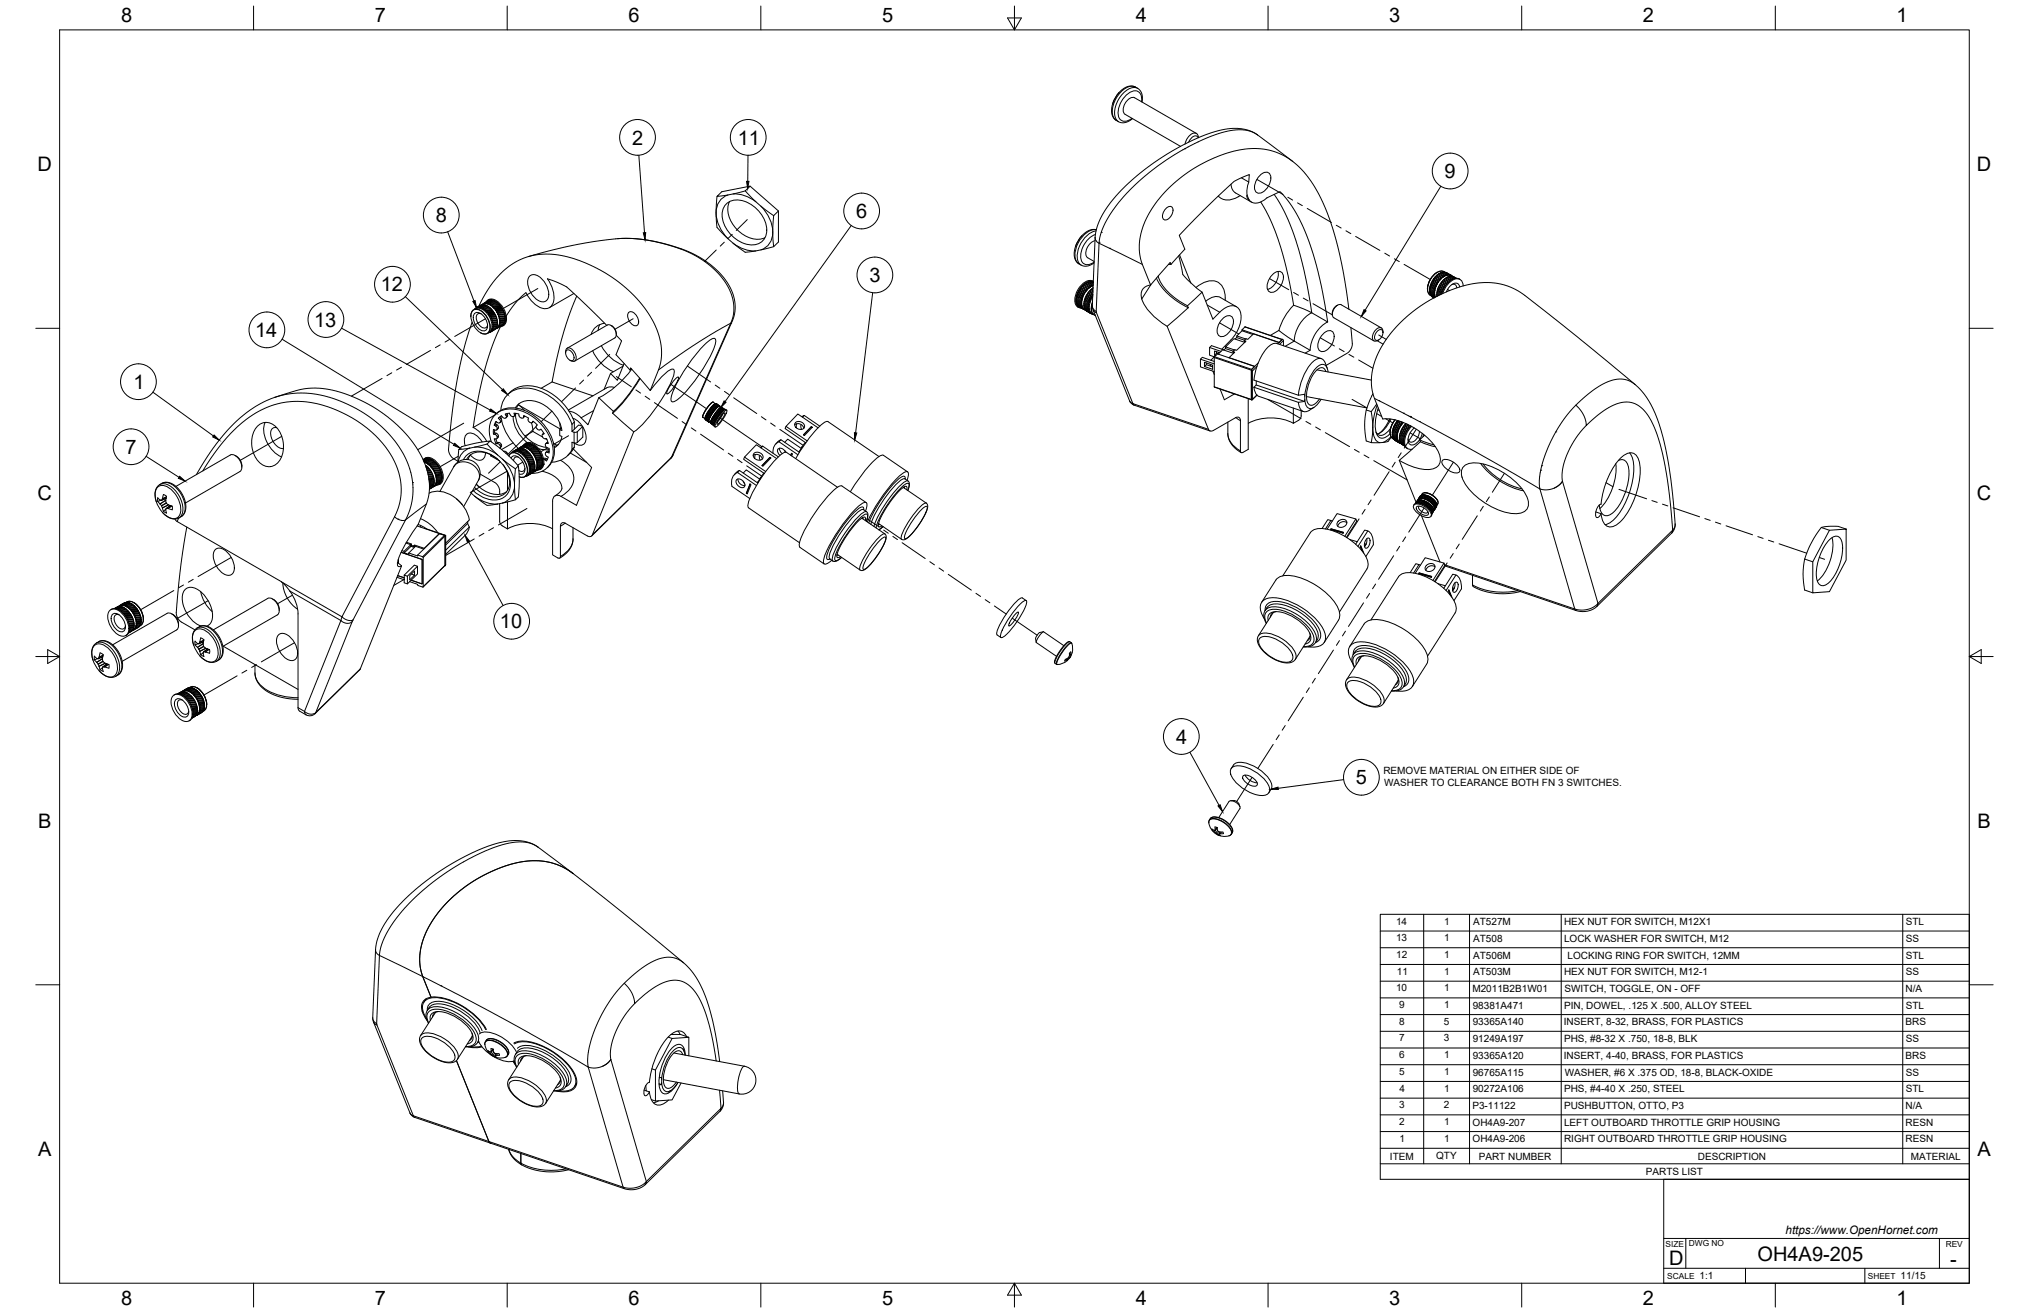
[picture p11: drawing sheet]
<svg xmlns="http://www.w3.org/2000/svg" width="864mm" height="559mm" viewBox="0 0 864 559" stroke-linecap="round" stroke-linejoin="round" font-family="sans-serif">
<defs><g id="words">
<g font-size="8.5">
<text x="51.6" y="9.4">8</text>
<text x="159.5" y="9.4">7</text>
<text x="267.5" y="9.4">6</text>
<text x="375.4" y="9.3">5</text>
<text x="483.4" y="9.4">4</text>
<text x="591.3" y="9.4">3</text>
<text x="699.3" y="9.4">2</text>
<text x="807.2" y="9.4">1</text>
<text x="269.1" y="61.6">2</text>
<text x="314" y="61.6">11</text>
<text x="16" y="72.9">D</text>
<text x="614.9" y="75.8">9</text>
<text x="841.4" y="72.9">D</text>
<text x="185.5" y="94.6">8</text>
<text x="364.4" y="92.8">6</text>
<text x="162.1" y="124.1">12</text>
<text x="370" y="120">3</text>
<text x="108.6" y="143.5">14</text>
<text x="133.7" y="139">13</text>
<text x="56.9" y="165.5">1</text>
<text x="53.4" y="193.2">7</text>
<text x="16" y="212.6">C</text>
<text x="841.4" y="212.6">C</text>
<text x="212.8" y="267.4">10</text>
<text x="500.6" y="316.5">4</text>
<text x="577.1" y="333.8">5</text>
<text x="16.2" y="352.3">B</text>
<text x="841.7" y="352.3">B</text>
<text x="16.2" y="492">A</text>
<text x="841.7" y="492">A</text>
<text x="710.4" y="538.4">D</text>
<text x="748.1" y="536.7">OH4A9-205</text>
<text x="830.1" y="538.8">-</text>
<text x="51.6" y="555.5">8</text>
<text x="159.5" y="555.5">7</text>
<text x="267.5" y="555.5">6</text>
<text x="375.4" y="555.4">5</text>
<text x="483.4" y="555.5">4</text>
<text x="591.3" y="555.5">3</text>
<text x="699.3" y="555.5">2</text>
<text x="807.2" y="555.5">1</text>
</g>
<text font-size="5" x="760" y="525.2">https://www.OpenHornet.com</text>
<g font-size="4.3">
<text x="588.8" y="329.4">REMOVE MATERIAL ON EITHER SIDE OF</text>
<text x="589.1" y="334.6">WASHER TO CLEARANCE BOTH FN 3 SWITCHES.</text>
<text x="594.2" y="393.5">14</text>
<text x="614.7" y="393.5">1</text>
<text x="627" y="393.7">AT527M</text>
<text x="665.7" y="393.8">HEX NUT FOR SWITCH, M12X1</text>
<text x="811.2" y="393.8">STL</text>
<text x="594.2" y="400.6">13</text>
<text x="614.7" y="400.6">1</text>
<text x="627" y="400.8">AT508</text>
<text x="665.7" y="400.9">LOCK WASHER FOR SWITCH, M12</text>
<text x="811.2" y="400.9">SS</text>
<text x="594.2" y="407.7">12</text>
<text x="614.7" y="407.7">1</text>
<text x="627" y="407.9">AT506M</text>
<text x="667.2" y="408">LOCKING RING FOR SWITCH, 12MM</text>
<text x="811.2" y="408">STL</text>
<text x="594.5" y="414.8">11</text>
<text x="614.7" y="414.8">1</text>
<text x="627" y="415.1">AT503M</text>
<text x="665.7" y="415.1">HEX NUT FOR SWITCH, M12-1</text>
<text x="811.2" y="415.1">SS</text>
<text x="594.2" y="421.9">10</text>
<text x="614.7" y="421.9">1</text>
<text x="626.7" y="422.2">M2011B2B1W01</text>
<text x="665.8" y="422.2">SWITCH, TOGGLE, ON - OFF</text>
<text x="811" y="422.2">N/A</text>
<text x="595.5" y="429">9</text>
<text x="614.7" y="429">1</text>
<text x="626.8" y="429.3">98381A471</text>
<text x="665.7" y="429.3">PIN, DOWEL, .125 X .500, ALLOY STEEL</text>
<text x="811.2" y="429.3">STL</text>
<text x="595.5" y="436.1">8</text>
<text x="614.5" y="436.1">5</text>
<text x="626.8" y="436.4">93365A140</text>
<text x="665.6" y="436.4">INSERT, 8-32, BRASS, FOR PLASTICS</text>
<text x="811.1" y="436.4">BRS</text>
<text x="595.5" y="443.2">7</text>
<text x="614.6" y="443.3">3</text>
<text x="626.8" y="443.5">91249A197</text>
<text x="665.7" y="443.5">PHS, #8-32 X .750, 18-8, BLK</text>
<text x="811.2" y="443.5">SS</text>
<text x="595.5" y="450.4">6</text>
<text x="614.7" y="450.4">1</text>
<text x="626.8" y="450.6">93365A120</text>
<text x="665.6" y="450.7">INSERT, 4-40, BRASS, FOR PLASTICS</text>
<text x="811.1" y="450.7">BRS</text>
<text x="595.5" y="457.5">5</text>
<text x="614.7" y="457.5">1</text>
<text x="626.8" y="457.7">96765A115</text>
<text x="666" y="457.8">WASHER, #6 X .375 OD, 18-8, BLACK-OXIDE</text>
<text x="811.2" y="457.8">SS</text>
<text x="595.6" y="464.6">4</text>
<text x="614.7" y="464.6">1</text>
<text x="626.8" y="464.8">90272A106</text>
<text x="665.7" y="464.9">PHS, #4-40 X .250, STEEL</text>
<text x="811.2" y="464.9">STL</text>
<text x="595.5" y="471.7">3</text>
<text x="614.6" y="471.7">2</text>
<text x="626.7" y="472">P3-11122</text>
<text x="665.7" y="472">PUSHBUTTON, OTTO, P3</text>
<text x="811" y="472">N/A</text>
<text x="595.6" y="478.8">2</text>
<text x="614.7" y="478.8">1</text>
<text x="626.8" y="479.1">OH4A9-207</text>
<text x="665.7" y="479.1">LEFT OUTBOARD THROTTLE GRIP HOUSING</text>
<text x="811" y="479.1">RESN</text>
<text x="595.7" y="485.9">1</text>
<text x="614.7" y="485.9">1</text>
<text x="626.8" y="486.2">OH4A9-206</text>
<text x="665.7" y="486.2">RIGHT OUTBOARD THROTTLE GRIP HOUSING</text>
<text x="811" y="486.2">RESN</text>
<text x="591.6" y="493.5">ITEM</text>
<text x="611.3" y="493.4">QTY</text>
<text x="629.4" y="493.5">PART NUMBER</text>
<text x="722.7" y="493.5">DESCRIPTION</text>
<text x="813.3" y="493.5">MATERIAL</text>
<text x="700.5" y="500.1">PARTS LIST</text>
<text x="723.4" y="544.5">1:1</text>
<text x="809" y="544.5">11/15</text>
</g>
<g font-size="3.5">
<text x="708.9" y="530.9">SIZE</text>
<text x="718.9" y="530.5">DWG NO</text>
<text x="828.2" y="530.9">REV</text>
<text x="709.6" y="544.2">SCALE</text>
<text x="795" y="544.2">SHEET</text>
</g>
</g></defs>
<!-- layer: Visible -->
<g fill="none" stroke="#000" stroke-width=".43">
<path d="M486.1 43.4l-.1-3.4-1.1-1.9-1.8-1.1-1.2-.4-2.7 .5a10.9 10.9 0 0 0-5.7 12.2l1.2 1.7 2.4 1.2 2.5-.3 2.4-1.4M509.2 56.8l-26.2-15.2a4.4 4.4 0 0 0-4.7 3.8l-.2 2 .8 1.3 23.6 13.6M510 58.6a1.75 1.75 0 0 0-1.7-.8 1.75 1.75 0 0 0-1.4 1.2l-1 1.5M510.1 58.6a1.79 1.79 0 0 0-1.1-1.9 1.79 1.79 0 0 0-2.1 .5l-1.8 2.1-.7 2M535.3 57.4l-2.2-1.2-3.1-.8-3.4-.2-3.9 .6-8.7 2.8-10.5 5.1M535.3 57.4l14.9 11.3M535.3 57.4l-3.3-1.7-3.7-.9-4.3-.1-3.7 .5-5.2 1.5-5.5 2.1-6.4 3.1-6.6 3.8-6.1 4-6.6 5.1-4.8 4.3-4.1 4.3-3.7 4.7-2.8 4.6-1.7 4.3-.7 4M319.3 79.2l-2.1 2 6.6 6.5 5.5 4.1M504.3 63.3h.1M504.6 63.2h.1M505.7 62.5h.1M509.9 60.4h.1"/>
<path d="M523.9 78.4l.5 2 1 1.4 7.3 4.2M528.4 75.7l3.1 1.8M531.5 77.5l.2-3.2-.8 .3a23.8 23.8 0 0 0-10.7 7.2l-8.8 8.6-9.5 9.8 2.4 5.9-5.9 6.4M531.5 77.5a10.9 10.9 0 0 0-.7 5.6M536.2 74.7a2.59 2.59 0 0 1 4.4-.4 6.7 6.7 0 0 1-4.5 7.9 2.59 2.59 0 0 1-1.9-4l.6-1.5zM309.3 86.6a9 9 0 0 1 11 .8 12.6 12.6 0 0 1 5.7 12.8 6.6 6.6 0 0 1-9.1 3.5 13.8 13.8 0 0 1-9.5-13.5 5.9 5.9 0 0 1 1.9-3.6zM309.9 83a8.5 8.5 0 0 0-4.4 11.7l2.1 4.1 2.3 2.8M310.5 85.8a11.2 11.2 0 0 0 4.2 12.8 10.6 10.6 0 0 0 10.9 2.6M312 82.6a14.8 14.8 0 0 1 9.7 3.3M317.2 81.2l-7.3 1.8-4.7 .6 2-2 12.1-2.4 12 10.6v13.2l-2 2-9.2 2a4.7 4.7 0 0 1-5.4-1.4l-6.8-5.9a6.2 6.2 0 0 1-2.9-4.2l-.2-5.7 .4-6.2M323.8 87.7a14.7 14.7 0 0 1 4.6 14.2l-.8 1.7-1.3 1.4-2.5 1.4M329.3 91.8l-.4 5.8 .4 7.4"/>
<path d="M331.3 89.8l-2 2M466.6 97.8l-2-.1-1.8 .7a11.1 11.1 0 0 0-5.3 11.6l1.2 1.9 2.6 1.3 2-.1 2.4-1.2M468.7 98.9h.1M496 89l.5-.5a1.56 1.56 0 0 1 2.1-.5 1.56 1.56 0 0 1 .6 2.1 4 4 0 0 1-3.6 3.5 2.77 2.77 0 0 1 0-4.1zM527.9 83.2a7.1 7.1 0 0 1-9.4 .2M530.8 83.1l.8 1.9M530.8 83v1.1l.8 .9M531.6 85a4.2 4.2 0 0 0 5.9 .5l1.8-1.3 5.5-2.6 3.8 4.4 4 6.4 4.5 10.2 3.1 10.1 2.8 11.8 2.1 12.5M536.6 86l4.4 8.2 4 10.6 3.3 13 2.3 12.1 7.7 3.2a14.7 14.7 0 0 0-7.4 12.1M542.3 82.7l4.7 8 4.5 11.3 3.7 13.8 3.1 17.3 6.8 3.9M225.6 117.3a4.3 4.3 0 0 1 5.5 2 7.8 7.8 0 0 1 1.9 8.2 3.5 3.5 0 0 1-5.3-.7 8.3 8.3 0 0 1-2.5-9zM262.1 101.6l-9.3 1.2-9.3 1.7-18.6 4.7"/>
<path d="M262.8 101.6l5.8-.1 4.6 .4 9.8 1.9 10.1 3.3 4.2 2.1 3.9 2.5 2.9 2.4 3.4 3.4 2.2 2.9 1.8 3.5 1 3.1 .4 3.8-.2 2.8-1 2.9M312 103.5a14.8 14.8 0 0 0 9.7 3.3M463.9 119.9l-.2 .2M463.9 119.9h.4l1 1.2M463.9 119.9l1.1 1.5M464.6 119.9l-.2 .2M464.6 119.9l.3 .1M464.6 119.9l.7 .8M464.9 120l.4 .3M465.1 119.7l.3 .1a5.5 5.5 0 0 0-6 3.2 6.7 6.7 0 0 0-.7 7.5l1.7 .7M465.1 119.6a5 5 0 0 0-5.7 2.8 7.2 7.2 0 0 0-1.1 7.8l.8 .7M466.1 102.5a5.4 5.4 0 0 0-3.5 6.9l3.1 1.9"/>
<path d="M466.1 101l-1.2 29M466.6 102.5h.1M467.8 103.1h.1M472.3 105.7h.1M492.2 118.3a27.2 27.2 0 0 0 13.6 12.7M493 117.5a21.3 21.3 0 0 0 11.1 11.9l1.3 .7M498.4 112.5l-.3-.8-8.4 9.6-3.7-9.3-.8-3.4-.3-4.7 .7-4.5 .9-3.1 1.8-3.9 4.4-7 3.1-3.6 3.7-3.6 8.1-6.2 7.3-3.9 7.5-3 7.6-1.7 6.4-.1 6.2 1.3 4.7 2.1 4.7 3.5 4.6 5a90.9 90.9 0 0 1 14.3 36.4l3.2 20M498.4 112.5l-1.1 .1M501.7 108.9l1.4 5.9a4.6 4.6 0 0 0 2.4 4.3l6.1 5.2M502.1 108.5l4.7 11.9M541.6 116.9a2.59 2.59 0 0 1 4.4-.4 6.7 6.7 0 0 1-4.6 7.9 2.59 2.59 0 0 1-1.9-4l1-2.2zM543.9 115.5a6.9 6.9 0 0 1-4.4 7.7"/>
<path d="M609.7 119.8l1.3 2.3M609.7 119.8l-.3 .5M609.7 119.5v.3M609.8 119.4l1.4 2.5v-.3M609.8 119.4l-.1 .1M609.8 119.3l-.1 .2M609.9 119.4l1.3 2.2M609.9 119.4h-.1M610.2 118.9l1.2 2.2M610.2 118.9l-.3 .5M610.3 118.7l-.1 .2M610.4 118.6l1.3 2.4v-.3"/>
<path d="M610.4 118.6h-.1M610.4 118.6l-.1 .1M610.8 118.1l1.1 2.1M610.9 118.1l-.5 .4 1.3 2.2M610.9 117.9h.1M610.9 117.9v.2M611 117.7v.2M611 117.7l-.1 .2M611 117.7l1.2 2.4-1.2-2.2M611.5 117.4l1 2M611.5 117.4l-.3 .3M611.6 117.2v.2"/>
<path d="M611.6 115.9a9 9 0 0 0-4.1 7.1M611.7 115.9h-.1M611.7 117.1v.1M611.9 117.1l.9 2.2-1.1-2.1M611.9 117.1h-.2M612.3 116.8l-.4 .3M612.3 116.8l.9 1.8M612.3 116.6l.1 .1M612.3 116.6v.2M612.4 116.7l1 1.9 .1-.3M612.4 116.6v.1M612.4 116.5l-.1 .1"/>
<path d="M612.5 119.4l-.3 .4M612.6 116.5l.9 1.8M612.6 116.5h-.2M612.8 119.3l-.3 .1M613 116.3l.9 1.7M613 116.2l.1 .1M613 116.2v.1M613 116.3l-.4 .2M613.1 116.2v.1M613.1 116.2h-.1M613.2 118.6h.2M613.2 118.6l-.3 .4"/>
<path d="M613.3 116.1l-.2 .1M613.3 116.1l1 1.7-.2 .2-1-1.7M613.4 118.6l-1.2 1.5M613.7 116h.1M613.7 116l1.1 1.6M613.7 116l1.1 1.6 .2-.3M613.7 116l-.3 .1M613.9 118h.2M613.9 118l-.3 .3M614 119.7l-.2 .1M614 119.7l1.1 2.1M614.1 115.9l.9 1.4"/>
<path d="M614.1 115.9l.3-.1 1 1.3M614.1 115.9h-.2M614.1 119.4l.4-.4 1 2.2M614.1 119.4l-.1 .3M614.1 119.4l1.1 2.2M614.3 115.9a7.8 7.8 0 0 0-5.6 9.1M614.5 115.9h.1M614.5 115.8h.1M614.6 115.7l.2 .1M614.6 115.7a4.5 4.5 0 0 0-5.2 2.4 6.5 6.5 0 0 0-1.1 7.1l.5 .4M614.7 117.5l-.4 .2M614.7 119.1l1 1.9"/>
<path d="M614.8 115.8l-.3 .1M614.8 118.7l-.4 .3M614.8 118.7l1 2.1M614.8 117.6l-1.4 1M615 115.8a4.4 4.4 0 0 0-5.8 2.5 6.5 6.5 0 0 0-1 7l1 .6M615.1 115.9l1 1M615.1 115.8h-.3l.9 1.2M615.1 116.8l.4 .5 .2-.3M615.2 118.4l.2 .1M615.2 118.4l-.4 .3M615.2 118.4l1 2M615.4 118.5l.9 1.8"/>
<path d="M615.4 115.9l1 1-.2 .3M615.4 117.1l.1 .2M615.4 115.9l1.4 1.3M615.4 115.9h-.2M615.4 117.1l-.4 .2M615.5 118.2l-.1 .3M615.5 118.2l1 1.9M615.5 117.3l-.7 .3M615.9 116.2h.1M615.9 118l.2 .1M615.9 118l-.4 .2M615.9 118l1 1.8"/>
<path d="M615.9 116.2l1.2 .7M616.1 118.1l.9 1.6M616.1 116.9l.1 .3M616.1 116.9l-.4 .1M616.1 116.3l1.3 .8M616.2 117.1h.6M616.2 117.1l-.7 .2M616.2 117.8l-.1 .3M616.4 116.9h.4M616.6 117.7l-.3 .1 .9 1.7M616.7 117.7l.9 1.5M616.8 117.8l.9 1.4"/>
<path d="M616.8 117.1l.9 .4M617 117.6l.3-.1 1 1.3M617 117.6l-.4 .1M617 117.6l1 1.4M617.1 116.9l-.3 .3M617.1 116.9l.3 .1M617.2 116.9l.4 .3M617.4 117.1v.2l.2-.1M617.6 117.1l.1 .1M617.7 117.1l1.3 1.5M617.7 117.5l-.2 .2M617.7 117.5h.3"/>
<path d="M617.7 117.5l.9 1.2M618.1 118.5l.2 .3M618.1 117.5l.1 .2M618.3 118.8h.1M618.8 117.9h.1M618.8 117.8l.9 .6M619 118l.8 .4M619.6 118.4l-1.3-.8 1 .9M619.8 118.4h.1M621.4 118.9a4.3 4.3 0 0 0-5.6 2l-1.4 2-.8 2.2M200.4 134.6a2.54 2.54 0 0 1 1.2-2.8 2.54 2.54 0 0 1 2.9 .3 7.9 7.9 0 0 1 3.6 9.2 2.54 2.54 0 0 1-3.6 .3M200.9 137.2l-3.2 10.2-2.4 10.5-2.1 12-1.6 13.7-.6 8.7 1.3 2.3 2.6 1.7"/>
<path d="M201.4 132.1a4 4 0 0 1 5.1 1.9 6.2 6.2 0 0 1 1.1 7.7 4 4 0 0 1-5.2-1.9 6.2 6.2 0 0 1-1-7.7zM201.9 133.5a2.94 2.94 0 0 1 4.3 1.5 4.4 4.4 0 0 1 .4 5.6 4.1 4.1 0 0 1-4.6-3.2l-.6-2.3zM202.1 131.5h.1M202.2 131.6a3.7 3.7 0 0 1 4.9 1.5 6.8 6.8 0 0 1 1.6 7.9l-.8 .5M202.2 131.4l-.1 .1M202.3 131.3l-.2 .3M202.6 131l-.3 .2M203.1 130.8l-.1 .3M203.1 130.8l-.6 .5 .1-.2M203.4 130.7l-.4 .3M203.8 130.4l-.8 .4M203.8 130.7h-.4"/>
<path d="M203.8 130.4l4.6-8.3 4.5-5.4 4.8-4.1 5.3-2.8 3.1-.9 3.7-.7 7 .2 7.7 1.8 8.4 3.4 8.5 5 7.1 5.8 6 6.8 2.4 3.7 2.1 3.9 1.3 3.4 .9 3.7 .4 3-.1 3.3-1 4.8-3.7 9.2M204.1 130.7l.3 .1M204.4 130.8l-.1 .2M204.6 129.9h.1M204.6 129.9l-.5 .3M204.6 129.9l-.2 .1M204.8 130.9l-.5 .1M204.8 133.6a1.61 1.61 0 0 0-1.9 .4 1.61 1.61 0 0 0-.1 1.9 3.8 3.8 0 0 0 4.1 3.6l.6-1.3M205.1 129.7l-2.5 1.4M205.2 129.7l-1.4 .7M205.2 129.6l-.1 .1M205.2 129.6v.1"/>
<path d="M205.4 129.7l-2.6 1.2M205.5 129.4l-.3 .2M205.5 131.2h-.5M205.7 129.3v.2l-.2-.1M205.7 129.5l-.2 .1M205.7 129.5l1.6-.2 1.7 .7M205.7 129.5h.1M205.8 129.6l-2.7 1.2M205.8 129.6l.1 .2M205.8 129.6h-.3M205.9 131.4v.3h.4M206 129.1l-.3 .1"/>
<path d="M206.2 131.6l.4 .3M206.3 129.1v.2l-.3-.2 3.1-1.3-3.4 1.4M206.5 129.8l-3.1 .9M206.6 129.9l-1.2 .2-1.8 .8 3.2-1 .4 .1M206.6 132v.3M206.6 129l-.3 .1M206.7 129.1l.2 .2 .1-.2M206.7 128.7a2.97 2.97 0 0 1 4.7-.2 8.8 8.8 0 0 1 3.3 9.5l-.8 .8-2 .7M207 129l.5 .4 .2-.2M207 132.3l.3 .3M207 132.3h-.4M207.2 130l-2.8 .8"/>
<path d="M207.2 130l.1 .3M207.6 127.8a4.1 4.1 0 0 1 5.4 1.6 7.5 7.5 0 0 1 1.8 8.7l-.9 .7M207.7 129.2l.4 .1M207.7 133.6l3.1 .3M207.8 128.1l-.4 .2M207.9 128h.1M207.9 128l-.9 .5M207.9 128l-.1 .1M207.9 130.5l-2.9 .8M207.9 130.5l.2 .3M208 130.5l-.4-.3-2.8 .7 .4 .1M208 133.4l2.6 .1"/>
<path d="M208 133.4l-.2 .2M208.3 133.8l.3 .5M208.4 129.5l.4 .2M208.4 129.5l.6-.1a3.6 3.6 0 0 1 3-.1l-3.2 .4M208.5 127.8l.1 .1M208.5 127.8l-3 1.6M208.5 127.8l-2.6 1.3M208.6 134.3l2.4 .1M208.6 134.3l-.2 .2 .4 .2M208.7 131.1l-2.8 .3M208.7 131.1l.1 .3h-.6M208.7 131.1l-.4-.4-2.8 .5 .4 .2"/>
<path d="M208.8 135.3h2.6zM208.8 131.4h.2M208.8 129.8l.2 .3M208.9 135.5l.4 .1M209 130l.6 .6M209 131.4l-2.8 .3M209 131.4l.4 .4M209.1 127.8l.2 .1M209.1 130l.4 .3M209.1 130l-.1 .1M209.2 136.2l.4 .4M209.3 135.6l2.2 .2"/>
<path d="M209.3 135.6l.2 .5M209.4 131.8l-2.8 .2M209.4 131.8v.3l-2.8 .2M209.4 136.1l2.2 .2M209.4 136.1l-.2 .3 2.4-.1M209.4 132.1h.3M209.5 127.9l-3.2 1.2M209.5 127.8l.4 .1M209.5 130.3l.2 .3M209.6 136.6l2.1 .1M209.6 138.1l.3 .3M209.6 136.6l.1 .5"/>
<path d="M209.6 138.9l.3 .3M209.6 130.6l.7 .7M209.7 130.6h.2M209.7 132.1l-2.7 .2M209.7 132.1l.3 .5M209.7 140l-.1 .3M209.7 137.1l-.2 .3 .4 .6M209.7 137.1l2.1 .1M209.8 137.5l2 .1M209.9 130.6l.3 .3M209.9 138h1.9M209.9 138l-.3 .1"/>
<path d="M209.9 138.9h-.3M209.9 138.4v.5M210 128.1l-3.3 .9M210 132.6l-2.9 .2 .6 .2M210 132.6v.3l-2.8 .1M210 132.9l.3 .1M210.2 131l.1 .3M210.3 133h-2.7l.4 .4M210.3 133l.3 .4M210.3 131.3l.6 .7M210.3 131.3h.2M210.5 133.7l.3 .2"/>
<path d="M210.5 131.3l.4 .4M210.6 133.5l-.1 .2h-2.7M210.6 128.3l-3.3 .8M210.7 128.5l-.5-.4-3.2 .9M210.8 133.9l.2 .5M210.9 131.7v.3M210.9 131.7l3 .1M210.9 132l.6 .9M210.9 132l.3 .1M210.9 132h3M211 134.6l.2 .2M211 134.4v.2h-2.6"/>
<path d="M211.1 139.5l.1 .2M211.2 139.7l-1.5 .3M211.2 139.7l-1.6 .7M211.2 134.8l-2.4-.1 .3 .5M211.2 134.8l.2 .5M211.3 138.8l-1.7 .2M211.3 135.5l.2 .3M211.3 128.7l.1 .3M211.3 128.7l-3.2 .6 .3 .2M211.3 128.7l-.4-.2-3.2 .7M211.4 138.8l.1 .3-1.6 .2-.1 .4M211.4 139.5l.3 .1-.2 .2z"/>
<path d="M211.5 139.8h-.4M211.5 132.6v.3M211.5 132.9l.2 .1M211.5 132.9l.4 .9M211.5 132.9h2.8M211.5 132.6l2.8 .1M211.5 136.4l.2 .3M211.5 139.1l-.1 .3-1.9 .3 .2 .3M211.5 135.8l.2 .5M211.6 138.1l.1 .3M211.6 137.3l.2 .3M211.7 138.4h-1.8"/>
<path d="M211.7 133l.3 .5M211.7 138.4l-.1 .4-1.7 .1M211.7 133l2.8 .2M211.7 136.7l.1 .5M211.8 137.2l-2.3 .1M211.8 138l-2.2 .1M211.8 137.6v.4M211.9 133.8l.4 .9M211.9 133.8l.3 .2M211.9 133.7l2.7 .1M212 139.4l-.3 .2 .2-.1M212 133.5l-.1 .3"/>
<path d="M212 129.3l.4 .4M212.1 129.7l-1 .1M212.2 139.2l-.3-.1v.3M212.2 133.9l.2 .5M212.2 133.9l2.6 .2 .1 .5-2.5-.1-.1 .2M212.3 134.7l.2 .2M212.3 134.7l.2 .9M212.3 134.7l2.5 .1M212.4 129.7l-3.2 .3M212.4 129.7l.3 .4M212.5 138.7l-.2-.1v.4M212.5 134.9l.1 .5h.5l1.9 .1v-.5"/>
<path d="M212.5 135.6l.1 .8M212.5 135.6l.2 .2M212.5 134.9l2.5 .1M212.5 135.6h2.3M212.6 136.5l.2 .3M212.6 137.3l.2 .3M212.6 138.3l-.1 .4M212.6 137.3l-.4 1.5-1 .9M212.6 136.4v.9M212.6 138.3l1.7-.4-1.8 .8M212.6 135.4l-.1 .2M212.7 130.1l.3 .4"/>
<path d="M212.7 130.1l-3.2 .2M212.7 138h-.2l.1 .3M212.7 135.8l.1 .5M212.8 136.3l-.2 .2M212.8 130.4l-3.1 .2M212.8 137.6l-.1 .4M212.8 137.6l1.9-.2-.2 .3-1.8 .3M212.8 136.3h2.2M212.8 137.2l-.2 .1M212.8 136.7v.5M212.8 136.8l2.1-.1-.1 .4-2 .1M213 139.1l-3.5 8.2-3.1 9.6-2.9 12.6-2.1 12.4"/>
<path d="M213 138.9l-1 .5M213 130.4l-3.1 .2M213 130.4l.4 .5M213.3 130.9l.3 .4M213.3 130.9h-3.1M213.4 131.2l-3.1 .1M213.6 131.3h-3M213.6 131.3l.3 .5M213.8 137.2l-1.2 .1M213.9 131.8l.2 .4-2.9-.1 .3 .5M213.9 138.3v.1M213.9 138.4l-1.5 .5"/>
<path d="M213.9 138.4l-1.7 .8 .1-.3M214.1 132.2l.2 .5M214.2 137.1l-.4 .1M214.3 137.8v.2M214.3 132.7l.2 .5M214.5 133.2l.2 .5-2.7-.2M214.6 137.1l.1 .3M214.7 133.7l.1 .4M214.8 136.4h-2.2M214.9 134.6v.4M214.9 136.3v.4M215 135.5v.4l-2.3-.1"/>
<path d="M215 135.9v.4M223.8 124.6l-4.4 4.4-3.9 5.5M223.8 124.5a10.9 10.9 0 0 0 8.5 6.9 4.6 4.6 0 0 0 3.4-6.1l-1.1-3.8-1.6-2.9 1 .4a24.4 24.4 0 0 1 12.5 7.9l11.7 11.6M244.3 124.9l-10.5 6M245.5 126l-3.5 8.7-2.8 9-2.3 9.3-1.9 9.6 17.4 5.9M255.2 138.2l-.6 2.4M257.4 137.6a6.5 6.5 0 0 0-5.8 4.7M260.1 138.5a3.9 3.9 0 0 1 2.2 3.9M267.7 132.9a2.88 2.88 0 0 1 3.6 2.1l.5 1.3a1.63 1.63 0 0 1-.7 2.2 1.63 1.63 0 0 1-2.2-.5 4.1 4.1 0 0 1-1.2-5.1zM311 137.6h.1M311.7 136.5l-25.2 57.1M311.8 136.5h.1"/>
<path d="M458.1 128v.4l2.5 2.3M458.1 128l2.3 2.4M458.1 127.1v.5l2.2 2.4M458.1 127.1l2.2 2.5-.1-.3M458.2 128.8l2.7 2.5M458.2 128.8l2.5 2.2M458.2 127.8l-.1 .2M458.3 128.6l-.1 .2M458.3 126.2a4.3 4.3 0 0 0 1.9 3M458.3 126.2l1.9 2.6M458.3 126.9l-.2 .2M458.4 125.8l-.1 .4"/>
<path d="M458.4 129.5l2.9 2.2-.2-.2M458.4 125.7l1.9 2.7M458.4 129.5l2.7 2M458.4 129.3v.2M458.5 125.9l.6 .9M458.6 125.3l-.2 .5M458.6 125.2l1.7 2.7M458.7 124.8l-.1 .5M458.7 130.1l2.4 1.5M458.7 124.8l1.7 2.7M458.7 130l2.9 1.8M458.7 129.9v.1"/>
<path d="M458.8 125l1.8 2.6M459 124.3l-.3 .5M459 124.3l1.6 2.7M459.2 123.9l-.3 .4M459.2 130.4v.1M459.2 130.5l.1 .1M459.2 130.4l.9 .6M459.2 123.8l1.5 2.7M459.2 124.1l1.6 2.6M459.3 130.6l.4 .2M459.5 123.4l1.4 2.6M459.7 123.3l1.5 2.5"/>
<path d="M459.7 123l1.4 2.5M460 122.5l1.4 2.6M460.3 129.7v.4M460.3 122.5l1.3 2.4M460.3 122.2l-1.1 1.7M460.3 130l.1 .4M460.3 127.9l.1 .6M460.4 122.1l1.2 2.5M460.4 128.5l-.2 .8M460.4 127.5l.1 .1M460.4 130.4l.2 .3M460.4 128.5l.2 1.8 1 1.3"/>
<path d="M460.5 130.7h.3l-.1 .3M460.5 127.6l-.2 .3M460.6 127l-.2 .5M460.7 131l.4 .2v.3M460.7 121.8l-.4 .4M460.7 121.7l1.2 2.5M460.7 126.5l.1 .2M460.8 126.7l-.4 1.8M460.8 126.7l-.2 .3M460.9 126l-.2 .5M460.9 121.7l1.3 2.4M461 121.4l-.3 .4"/>
<path d="M461 121.4l1.2 2.4M461.1 125.8l-.2 .2M461.2 125.8l-.4 .9M461.3 130l2 2.1M461.3 130v.4M461.3 129.2l1.9 2.1M461.3 129.2v.4l1.9 2.1M461.3 130.5l2.1 1.9M461.3 131.7l.3-.1v.3M461.4 125.1l-.3 .7M461.4 121.1l-.4 .3M461.4 121.1l1.1 2.3-.3 .4"/>
<path d="M461.4 130.8l2.2 1.9M461.4 129.8l-.1 .2M461.4 130.8l2.4 2.2-.2-.3M461.4 128.2v.5l1.7 2.2M461.5 128.9l-.2 .3M461.5 130.6l-.1 .2M461.6 131.9l.3 .1M461.6 131.6h.1M461.6 124.9l-.3 .2M461.6 124.7v.2M461.6 131.6l.2 .1M461.6 124.9l-.4 .9"/>
<path d="M461.6 121.1l1.2 2.2M461.6 128l-.1-.2 1.7 2.3M461.7 131.5l.1 .3M461.7 127.3l-.1 .5M461.7 131.3l2.5 1.9M461.8 120.8l1.1 2.2M461.8 131.8l2.4 1.6-.2-.2M461.9 124.2l-.3 .4M461.9 127.1v-.2l1.4 2.2M461.9 131.9l.1 .1M462 128.5l-.4-.5-.2 .2 1.7 2.3M462 131.9l-.1 .1"/>
<path d="M462 132l2.5 1.5M462 131.9v.1M462 132l2.1 1.3M462.1 126.3l-.2 .5M462.1 120.6l-.7 .5M462.1 120.5l1.1 2.1M462.2 124.1l-.3 .1M462.2 124.1l-.6 .8M462.2 123.8v.3M462.3 120.7l1.1 2M462.3 126.2v-.3l1.3 2.3M462.5 120.4l-.4 .2"/>
<path d="M462.5 132.4l.5 .3M462.5 132.4h.1M462.5 120.4l1.1 1.9M462.5 132.4l.1 .1M462.6 125.4l1.2 2.3M462.6 125.4l.2-.1 1.3 2.4M462.6 125.4l-.3 .5M462.8 123.3l-.3 .1M462.8 123.3l-.6 .8M462.8 125.3v-.3l1.2 2.2M462.9 123l-.1 .3M462.9 120.2l1 1.8"/>
<path d="M462.9 120.2l-.4 .2M463 120.3l1.1 1.8M463.1 124.5l-.3 .5M463.1 130.5v.4M463.1 130.9l.4 .4M463.2 131.3v.4M463.2 130.1l.2 .4h-.3M463.2 131.3h.3M463.2 120.1l-.3 .1M463.2 122.7h.2M463.2 122.7l-.3 .3M463.2 120l.4-.1 1.1 1.7"/>
<path d="M463.2 120l1.1 1.8M463.2 129.6v.5M463.2 131.7l.4 .4h-.3M463.3 132.1l.1 .3M463.3 129.1l.3 .4-.4 .1M463.4 124.2l1.1 2.1M463.4 124.2v.3M463.4 122.7l-.6 .6M463.5 132.4l.4 .3h-.3M463.5 128.6l-.2 .5M463.5 129.5l-1.6-2.4-.2 .2 1.5 2.3M463.6 128.2l.2 .3"/>
<path d="M463.8 123.8l-.4 .4M463.8 132.9l.4 .2M463.8 128.6l-1.5-2.4-.2 .2 1.4 2.2M463.8 127.7l.3 .1M463.8 127.7l-.2 .5M463.8 128.5l-.3 .1M463.9 120.4l1 1.3M463.9 122.1h.2M463.9 122.1l-.5 .6M464 127.2l.1 .6M464.1 123.4l1 2.1M464.1 123.4l-.1 .3"/>
<path d="M464.1 122.1l-.7 .6M464.2 133.1l.1 .1M464.3 133.4l.4 .1h-.2M464.3 126.7l-.3 .5M464.3 126.7l-1.2-2.1 .3-.1 1.2 2.3M464.3 126.7l.2 .2M464.5 123.1l.7 1.4M464.5 123.1l.7 1M464.5 123.1l-.4 .3M464.5 133.5l.7 .2M464.7 121.6l.1 .1M464.7 121.6l-.6 .5"/>
<path d="M464.8 122.8l.4 .7M464.8 122.8l-.1 .3M464.8 125.9l-.3 1M464.8 125.9l.3 .1M464.8 121.7l-.7 .4M464.9 130.1l.4 1.8 15.5 38.7 .7 1.1 1.2 .7 32.4 11M464.9 133.7h.2M465 128.5a4.4 4.4 0 0 0 .7 5.5l.5 .1a3.7 3.7 0 0 1-1.2-5.1M465 121.4l-.2 .3M465.1 133.7h.1M465.1 126.4a6 6 0 0 0-.7 6.7l.7 .5M465.1 126h.1"/>
<path d="M465.1 125.8l-1.3-2 1 2.1M465.1 120.1l.2 .1M465.1 125.4v.1M465.2 120.1l.1 .1M465.2 122.5v.1M465.2 122.5l-.4 .3M465.3 121.5l-.5 .2M465.3 121.3l-.3 .1M465.3 120.2h.1M489.7 121.3a4.4 4.4 0 0 0-3.4 6.8 25.5 25.5 0 0 0 10.5 10.8M496.8 138.9l17.8 44.2 1 .4 .9-.3 9.3-5.4M505.4 130.1l.4 .9"/>
<path d="M505.8 130.9l-9 8M509 122.4a8.2 8.2 0 0 1 10-1.9 8.1 8.1 0 0 1 2.5 7.3M511.6 124.4l4.6 11.4a17.2 17.2 0 0 1 6.8-5.4 3.8 3.8 0 0 1 5.2 3.8 14.7 14.7 0 0 1-4.3 10.5l-3.9 3.9M511.6 124.4l-6.2 5.7M513.2 128.2a5.9 5.9 0 0 1 6.3-1.6l6.8 4M520.3 135.7a2.59 2.59 0 0 1 4.4-.3 6.7 6.7 0 0 1-4.5 7.9 2.59 2.59 0 0 1-2-4l.6-1.6zM550.6 129.9a24.5 24.5 0 0 0-6.3 10.7M558 131.1h.1M565.1 137a14.7 14.7 0 0 0-7.5 12.1M569.3 129.9a4 4 0 0 0-2.2 3.9M575 139.4l.6 7.3-.8 2.3-1.3 1.2-9.1 5.3M587.9 139.6l-17-9.9a3.8 3.8 0 0 0-3.8 4.4l.6 1.1 17.1 9.9"/>
<path d="M608.6 124h.1M608.5 124l.1 .4M608.5 123.1l.1 .4M608.6 123.9l-.1 .1M608.6 124l2.2 2-.1 .4-2.1-2M608.6 123.1h-.1M608.6 124v-.5l1.9 2.2 .2-.4M608.6 123.1l1.8 2.2M608.6 123.1l-.1 .1M608.6 124.4l.1 .4M608.6 124.7l.1 .1M608.6 124.7h.1"/>
<path d="M608.7 124.7l.1 .4M608.7 122.3v.3M608.7 122.1l-.1 .2M608.7 122.6l-.1 .5M608.7 124.8l2 1.8M608.7 122.6l1.7 2.2M608.7 125l.2 .3M608.7 122.2h.1M608.7 122.2l.1 .1M608.7 122.2l-.1 .1M608.8 125.1l1.8 1.5M608.8 122.2l1.6 2.2"/>
<path d="M608.8 122.2l.1-.5 1.6 2.3M608.8 125.1l.1 .4M608.8 125.6l.3 .2M608.9 121.3v.4M608.9 125.5l1.5 1.2-1.3-.9M608.9 125.5l.2 .2M609 121.2l-.1 .1M609 121.2l1.3 1.9M609 121.2h.1M609 121.2l1.6 2.3M609.1 125.7l1.2 1.1-.8-.6M609.2 120.8l1.5 2.2"/>
<path d="M609.2 120.7l-.1 .5M609.3 120.4v.3M609.3 120.2v.2M609.3 120.3l1.6 2.5-.1-.2M609.3 120.3v.1M609.4 126.1l.1 .1M609.4 120.3l1.4 2.3M609.4 120.3h-.1M609.5 126.2l.8 .6M610.4 124.4v.4M610.4 125.3h.3M610.4 124.8l.1 .5"/>
<path d="M610.5 123.9v.5M610.5 125.6l.1 .4M610.6 123.5l.1 .2M610.7 125.3l.3 1.1M610.7 123l-.1 .5M610.7 123.7l-.2 .3M610.7 126.4l.1 .1M610.7 123.7v1.6M610.9 122.8l-.2 .2M610.9 122.8l-.2 .9M611 122.1l-.2 .5M611.2 121.9l-.2 .2"/>
<path d="M611.2 121.9l-.3 .9M611.4 121.1l-.2 .5M611.5 125.2l.3 .8M611.5 125.2l.6 .7M611.5 126v.1M611.5 126l.1 .1M611.6 124.3l-.1 .5 .8 .9M611.6 124.3l1 1.3M611.6 125.8l-.1 .2M611.7 121l-.3 .1M611.7 125l-.2 .2M611.7 121l-.5 .9"/>
<path d="M611.7 123.9l.1-.5 1.4 1.9M611.7 123.8l1.2 1.7M611.8 124.1l-.2 .2M611.9 120.2l-.2 .5M611.9 122.9l.1 .2M612 122.9l.2-.5 1.5 2.4M612 122.9l1.5 2.3M612 123.1l-.2 .3M612.1 123.1l1.1 1.7M612.2 120.1l-.3 .1M612.2 120.1l-.5 .9M612.4 122v.2"/>
<path d="M612.4 122l1.4 2.4-1.4-2.2M612.4 122.2l-.3 .2M612.6 121.5l1.4 2.4M612.9 121.3l1.3 2.2M612.9 121l1.3 2.4M613.1 120.6l-.7 1.4M613.2 120.6l1.2 2.3M613.4 120.5l-.3 .1M613.4 120.5l1.2 2.1M613.4 120.2v.3M613.4 120.2l.4-.4 1.1 2.2M613.4 120.2l1.3 2.3"/>
<path d="M617.9 121.1a1.41 1.41 0 0 1 1.5 .1 1.41 1.41 0 0 1 .6 1.3M621.3 122.1a1.95 1.95 0 0 0-1.5-1.6 1.95 1.95 0 0 0-2.1 .8l-1.4 1.6-.7 1.3M622.8 121.7a2.85 2.85 0 0 0-1.8-3 2.85 2.85 0 0 0-3.3 .9l-2.4 2.7-1.2 2.6M204.5 141.6h.1M207.9 141.6h.1M208 141.6h-.2M208 141.5l-.1 .1M208 141.6h-.1M208.5 141.4l-.5 .1M208.7 141.3l-.2 .2M208.8 141.3l-.3 .1M209 141.1l-.2 .2"/>
<path d="M209.3 140.9l-.3 .2M209.6 140.4h-.3l.1 .2M209.7 140.8l-.9 .5M210.1 140.5l-1.1 .6M210.4 140.4l-1.2 .5 .2-.3M210.5 140.3l-.1 .1M210.8 140.2l-1.4 .4M210.8 140v.2M210.8 140.2l-.3 .1M240.7 150.2a1.57 1.57 0 0 1 .7-2 1.57 1.57 0 0 1 2.1 .5 4 4 0 0 1 1.3 4.9l-.8 .2-1.5-.5M241 149.3a2.17 2.17 0 0 1 3.1 1.8l.2 .6a1.28 1.28 0 0 1-.5 1.7 1.28 1.28 0 0 1-1.7-.5l-1.3-2.1zM241.4 148.2l17.1-9.9a3.8 3.8 0 0 1 3.8 4.4l-.6 1.1-17.1 9.9"/>
<path d="M252.3 149.3a17.2 17.2 0 0 0 8.8 8.9M256 147.1a17.1 17.1 0 0 0 9.4 8.3M262.3 142.7l2.3 2.4-2.4 5.9 5.9 6.4M265.2 155.9l-5.3 3M265.6 154.7l-2.8 7.2-2.9-3-2.8 6.8M268.1 157.5l.3-.9 8.4 9.6M268.6 156.8l-.5 .7M268.9 157.1a39.7 39.7 0 0 1-14 12.2M286.7 152.8h.1M287.3 152.4h.1M299.9 146.7l2-1.8a1.77 1.77 0 0 1 2.7-.4 19.3 19.3 0 0 1-3.9 10.1l-3.6 5.5a37.4 37.4 0 0 1-10.3 10.9l-.9-.1a6 6 0 0 1 1-5.3l2.7-5.2 3.5-5.5 4-5.1zM510.9 152.9l5.9 2"/>
<path d="M512.7 156l.7-.8 2.7 .9M512.7 154.2l3.4 1.2v1.8l-3.4-1.2zM513.4 154.5v.7M514.8 147.9l4.9 1.6M515.1 155l.3 .9M516.2 157.9l.6 1.5M516.8 153.8l-5.1-1.7-.8 .8v3.2l5.9 2.1M516.8 151.8l-1.4 1.5M517 151.8l1.2-1.2 15.8 5.4-1.2 1.2M517 151.8l-.1 12.9M517 151.2l.5 .1M517.8 149.6v.8"/>
<path d="M518.6 150.6l-.8-.2-.8 .8M518.7 150l-.5 .5M519.1 150.1l-2.1-.7v1.8M521 148.9l-5.4-1.8-.8 .8v3.3l2.1 .7M521.6 148.3l-.7 .7M521.6 147.6v.7l3.3 1.2M523.2 152.2l10.9 3.7-1.5 1.4v12.9M523.2 152.2v.1M524.8 149.5l.2 .6M524.9 149.5l.1 .2M525 149.7l.5 .2-2.3 2.3M525 150.1l.2 .1"/>
<path d="M525 150.4l-4.6-1.6-1.9 1.9M525.4 148.9l-.5 .6M526.3 143.7l-.6 .6M526.4 143l-.1 .7 3.4 1.1M528.6 140.4v.4l4.6 1.5M528.6 140.8l-2.2 2.2 3.8 1.3M529.6 144.9v.4l.4 .2M529.6 144.8l.1 .2M529.7 144.8l.6-.6 .8 .2 2.4-2.3 10.9 3.7 1.4-1.4 .5 .5v2.3M529.7 145l.6 .2-4 3.9-.9-.1M529.8 145.7l-4.6-1.6-3.6 3.5 3.8 1.3M532.6 157.3l.5 .6v12.1l-.5 .2"/>
<path d="M540.7 142.7l3.6-2.1 6.6 4.6M545.7 144.5l-15.7-5.4-1.4 1.3 15.8 5.3 1.3-1.2M550.9 145.2l6.7 3.9-2.1 1.2M550.9 145.2l-3.9 2.2M560.5 157.4l23.2 4.4M562.4 152.6l-18.9-6.4a5.9 5.9 0 0 0-5.5 3.6l-2.7 5.2-1 3.2-.6 3.6 18.9 6.4 2.6-.4 .1 .8M563.2 142.1a2.59 2.59 0 0 1 4.4-.3 6.7 6.7 0 0 1-4.6 7.9 2.59 2.59 0 0 1-1.9-4l1-2.3zM564.3 158.1a2.15 2.15 0 0 0-1.9-1.7 2.15 2.15 0 0 0-2.2 1.3 15.8 15.8 0 0 0-3.6 13.6 2.04 2.04 0 0 0 1.8 1.3 2.04 2.04 0 0 0 1.9-1.2l1.3-1.6M564.9 156.8a5 5 0 0 0-2.7-4.2 6.8 6.8 0 0 0-5.7 4.2 27.1 27.1 0 0 0-3.9 11.4M565.3 158.3l-.2-1a2.33 2.33 0 0 0-1.6-2.2 2.33 2.33 0 0 0-2.6 .8 19.8 19.8 0 0 0-5.5 12.7M586.4 140.8a1.28 1.28 0 0 1 1.7-.4 1.28 1.28 0 0 1 .5 1.7 2.85 2.85 0 0 1-3 2.7 2.85 2.85 0 0 1 .8-4zM588.6 141.5a1.56 1.56 0 0 0-.7-2 1.56 1.56 0 0 0-2 .6 4 4 0 0 0-1.3 4.9l.8 .2 1.4-.5"/>
<path d="M112.9 179.8a12 12 0 0 0 3.4 12.2l2.1 1.7 1.4 .7M117 169.1l9.1-2.9 3.9-.8 5.6-.2 5.8 .8 8.3 2.6 6.6 3.1 6.3 3.9 6.1 5 4.7 4.8 3.8 5 3 5.5 2 5.8 .6 4.7-.3 4.6-.9 3.3-3.6 8.9M117 169.1l-4.9 2-5.3 3.1a82.6 82.6 0 0 0-23.2 27.8M210.7 176.6l-9.3 5.3M210.8 176.5a10.7 10.7 0 0 1 12.9-1.7 19.9 19.9 0 0 1 12.2 18.3 8.8 8.8 0 0 1-3 6M211.3 179.5l-.4 .9M212.3 177.8l-.2 .2 .8 1-.1 .8M212.7 177.5l.8 1.2-.6 1M212.9 179.8l-.8 .2-1-.7-.7 1.6M213.2 174.6a10.2 10.2 0 0 1 13.3-9.2 24.2 24.2 0 0 1 17 15.2M213.2 177.1l.2 1.2M213.4 179.3l-.7 .6"/>
<path d="M213.5 179a23.4 23.4 0 0 0 7.2 11.9M215.7 176l.4 1.1-.7 .7M216.1 167.9a12.7 12.7 0 0 1 15.7-2 24.9 24.9 0 0 1 12.7 13.7M217.1 176.5l-.3-.7-.7 .2-1.1 .2 .4 .6a.84 .84 0 0 1-.4 1.2 .84 .84 0 0 1-1.1-.5l-.4-.6-1.4 1.1M218.4 177.3a14.8 14.8 0 0 0 6 11.1M218.8 175.9l.2 .6a.93 .93 0 0 1-1 .8 .93 .93 0 0 1-.9-.8M218.8 175.8l.8 .1a1.07 1.07 0 0 1 1.3 .9M219.3 173.6a8.1 8.1 0 0 1 11.1-1.9 16 16 0 0 1 8.8 11.5M219.4 176.5a15.5 15.5 0 0 0 13.2 13.9M219.4 175.9l.1 .1M219.5 176v.4l-.7 .7M220.6 172.2l.2 .2"/>
<path d="M220.8 172.4l17.7 10.2M220.8 172.4l2.5 2.3M220.9 176.8a1.11 1.11 0 0 0 .7 1 1.11 1.11 0 0 0 1.3-.3v-.6M220.9 171.8l-1 1.9M222.9 176.9l2 1a1.29 1.29 0 0 0 .2 1.6 1.29 1.29 0 0 0 1.5 .2l.3-.4 1.8 1.6a1.2 1.2 0 0 0-.1 1.6 1.2 1.2 0 0 0 1.7 .2l1.3 1.9-.5 .2M223.2 177.3l-.5 .5M223.3 177.1l-.1 .2M226.2 180l.6 3.6M227 179.4l-.5 .4M235 162.6l-4.7 2.7M238.3 179.9l.3 2.6M242.2 175a8.4 8.4 0 0 1 5.2 2.8"/>
<path d="M243.9 178a9 9 0 0 1 5.3 10 2.8 2.8 0 0 1-4.7 .6M254.8 169.3l-4.5 11.5-3-3M254.9 169.3l6.2 5.7M258.2 165.1l-16.3 9.4M260.7 175.9l9 7.9M261.5 164.9l-1.8-.3-1.5 .5M272.2 160.9l-5.3 7.8-3.5 4.2-2.4 2.1-.3 .9M272.4 161.1l-6 8.7-3.4 4-2.3 2.1M276.8 166.2a28 28 0 0 1 9.1-9.1h.4a1.18 1.18 0 0 1 .7 1.6 60.2 60.2 0 0 1-13.4 21.8l-3.9 3.3M287.6 161.1l1.1-.7a6.5 6.5 0 0 1-2.2 4.9l-1.5 1.7-1.1 .7a6.5 6.5 0 0 1 2.2-4.8zM300 178.2l.1 .2M300.1 178.1v.1"/>
<path d="M300.1 178.1l.1 .3M300.1 178.2l.1 .3M300.1 178.3h.1M300.1 178.4h.1M300.1 178.3l.2 .3M300.1 178.3l.1 .1M300.1 177.9l.1 .5M300.2 177.8l-.1 .1M300.2 177.8l.1 .1M300.2 178.4l1.4 1.1M300.2 178.5l1.4 1.1M300.2 178.6l1.4 1"/>
<path d="M300.2 178.3l1.3 1.2M300.2 178.5v.1M300.2 177.5l.2 .2M300.2 177.5l.1 .4M300.3 178.6v.1M300.3 178.1l1.2 1.2M300.3 178.7l.5 .3M300.3 177.5l-.1 .1M300.3 178.7h.1M300.3 177.9l1.2 1.3M300.3 178.7l.2 .1M300.4 177.7l1.2 1.3"/>
<path d="M300.4 177.1l.2 .1M300.5 177.5l1.1 1.4M300.5 177.5l-.1 .2M300.5 177v.5M300.6 177.2l1.1 1.4M300.6 176.6l.3 .1M300.6 176.6l.1 .4M300.7 177l1 1.5M300.7 177l-.1 .2M300.7 176.5l.6 .9M300.7 176.5h.1M300.7 176.5l-.1 .1"/>
<path d="M300.9 176.1l.1 .4M300.9 176.5l1 1.6M301 176.5l.9 1.7M301 176l-.1 .1M301 175.9l-.1 .2M301 175.9l1.1 1.8M301 175.9l.2 .2M301.2 176.1l.9 1.6M301.2 176.1l.1-.2 .9 1.6M301.3 175.5v.4M301.3 175.4l1.1 1.7M301.4 175.3l-.1 .2"/>
<path d="M301.5 175.5l.9 1.6M301.5 179.3v.2M301.5 179.2v.1M301.5 179.5h.1M301.6 179.5l.1-.2-.1 .3M301.6 179l-.1 .2M301.6 178.9v.1M301.6 179.6h.1M301.6 175l.1 .3M301.6 175.3l.9 1.7M301.7 175.3h-.3M301.7 179.6h.1"/>
<path d="M301.7 178.6l-.1 .3M301.7 174.9l-.1 .1M301.7 174.8l-.1 .1M301.7 178.5v.1M301.9 178.2h.1M301.9 174.9l.9 1.6M301.9 174.9h-.2l1.1 1.6M301.9 178.2l-.2 1.1 .6 .5M301.9 178.2l-.2 .3M301.9 178v.2M302 179.5l-.2 .1M302 174.4v.3"/>
<path d="M302 174.7l.9 1.6M302.1 174.7l-.2 .2M302.1 174.3l-.1 .1M302.1 174.2l-.1 .2M302.1 174.2l1 1.9 .1-.2M302.1 174.2l.2 .1M302.2 177.8l-.3 .3M302.2 177.5l-.1 .2M302.3 174.3l.9 1.6M302.3 180l1.6 1.1M302.3 179.9l1.2 .9M302.3 179.7l1.6 1.4"/>
<path d="M302.4 179.7l1.5 1.4M302.4 179.9l-.1 .1M302.4 179.5l1.5 1.5M302.4 177.2l-.2 .3M302.4 177.2l-.5 1M302.4 179.4v.1M302.4 179.4l1.5 1.5M302.5 179.5l-.2 .2M302.5 173.8l.8 1.9M302.5 174.1l-.2 .2M302.5 176.9l-.1 .2M302.5 173.7l1 1.9 .1-.3"/>
<path d="M302.5 173.7l.3 .1M302.5 173.7l-.1 .1M302.6 179.1l-.2 .3M302.6 178.9l1.4 1.8M302.6 178.9l1.4 1.7M302.7 176.7l-.2 .3M302.7 176.7l-.3 .5M302.7 173.8l.9 1.5M302.8 178.7l-.2 .2M302.8 178.4l1.3 2M302.8 178.4l1.3 1.8M302.8 173.3v.5"/>
<path d="M302.9 173.3h-.1M302.9 173.6l.8 1.6M302.9 176.3l-.1 .2M302.9 173.2l-.1 .1M303 178.1l-.2 .4M303 178.1l1.3 1.8M303 178.2l.6 .8M303.1 176.1l-.4 .6M303.1 176.1l-.2 .2M303.1 177.9l1.2 1.9M303.2 173.2l.8 1.6M303.2 173.2l.9 1.4"/>
<path d="M303.2 173.3h-.3l.9 1.7 .2-.2M303.2 172.9h.1M303.2 172.9l.1 .2M303.3 175.7l-.1 .2M303.3 177.7l1.2 1.8M303.3 172.7l.9 1.8 .2-.3-.8-1.4M303.3 177.5l-.3 .6M303.3 177.5l1.2 1.9M303.3 177.5l.1-.2 1.2 2M303.3 172.7l-.1 .1M303.3 172.7l.3 .1M303.5 175.6l-.4 .5"/>
<path d="M303.5 171.1a11.5 11.5 0 0 0-4.5 6.4M303.5 175.6l-.2 .1M303.6 172.5h.1M303.6 172.5l.1 .2M303.6 177.1l1.2 1.9M303.7 176.9l1.1 2M303.7 172.4l.9 1.7 .2-.3M303.7 176.9l-.3 .4M303.7 172.4l-.1 .1M303.7 172.4h.3M303.7 172.7l.8 1.4M303.7 175.1l-.1 .2"/>
<path d="M303.7 172.7l-.1 .1M303.7 171.3l-.1-.2a10.8 10.8 0 0 0-4.5 6.6h.2M303.8 176.7l1.1 2M303.8 176.7l-.1 .2M303.8 175l-.1 .2M303.9 175l-.4 .6M303.9 172.2l.2 .1M304 172.4l.8 1.4M304 176.5l1.1 1.9M304 172.1l-.1 .1M304 172.1h-.1M304 172.1h.3"/>
<path d="M304.1 172.3l.8 1.4M304.1 172.3l-.1 .1M304.1 176.3l1 2M304.1 176.3l-.3 .4M304.1 174.6l-.1 .2M304.2 176.1l-.1 .2M304.2 176.1l1.1 2M304.2 172l.1 .1M304.2 174.5l-.1 .1M304.3 174.5l-.4 .5M304.3 172.1l.9 1.3-.2 .3-.5-.8M304.3 171.9l-.1 .1"/>
<path d="M304.4 172.1l.9 1.2M304.4 176l1 1.9M304.4 171.8h.3M304.4 171.8a11.5 11.5 0 0 0-4.4 6.4M304.4 171.8l-.8-.6a10.4 10.4 0 0 0-4.4 6.4l.9 .5M304.5 171.8l.2 .1M304.5 175.7l-.3 .4M304.5 171.8h.1M304.5 174.1l-.1 .1M304.6 171.9l.9 1.2-.1 .3M304.6 171.9h-.4M304.6 175.5l1 2"/>
<path d="M304.6 175.5l.9 2.2M304.6 174.1h-.1M304.6 174.1l-.3 .4M304.7 171.9l.9 1.1M304.7 171.9h-.1M304.7 171.8h.2M304.8 175.4l1 1.9M304.8 171.8l1 1.1-.2 .2M304.8 171.8h-.3M304.9 171.8l1 1M304.9 171.8h-.1M304.9 171.8h.1"/>
<path d="M304.9 175.2l-.3 .4M304.9 173.7h.1M304.9 173.6l-.1 .2M305 171.8h.1M305 171.8l1.1 .9M305 171.9l1.2 .8M305 173.7l-.4 .4M305.1 175l.8 2.1M305.1 175l1 1.9M305.2 174.9l1 1.9M305.3 173.3l.1 .1M305.3 173.3l-.1 .1"/>
<path d="M305.3 174.7l-.2 .3M305.3 174.7l1.1 1.8M305.3 173.3l-.3 .4M305.5 174.5l-.2 .2M305.5 174.5l1 1.9M305.5 172.2l.8 .5M305.5 174.5l1.1 1.7M305.6 173.1l-.3 .2M305.6 173v.1M305.6 173l-.1 .1M305.7 174.2l-.2 .3M305.7 174.2l1.1 1.8"/>
<path d="M305.9 174.1l1 1.8M305.9 174.1l-.2 .1M305.9 172.5l.4 .2M305.9 174.1l1.1 1.7M305.9 172.8l-.1 .1M306.1 172.7l-.2 .1M306.1 173.8l1.1 1.7M306.1 173.8l-.2 .3M306.1 172.7h.1M306.2 172.7h.1M306.2 173l.5 .4M306.2 173l-.6 .1"/>
<path d="M306.2 173.7l1.1 1.7-.5-.9M306.2 173.7l-.1 .1M306.3 172.7h.1M306.3 172.7v.1M306.3 172.8h.1M306.3 172.8l-.1 .2 .2-.2M306.3 173h.1M306.4 172.8l-.1 .3M306.4 173.1h.1M306.4 173l-.1 .1M306.4 173v.1M306.4 173.6l-.1 .2"/>
<path d="M306.4 173.5l1.3 1.5M306.4 173.5l1.2 1.6M306.7 174.4l.1 .2M306.7 173.4l1.2 1.4M306.7 173.4l-.1 .1M306.8 173.3l-.1 .1M306.8 173.3l1.2 1.4M306.9 173.3v.1M306.9 173.3l1.3 1.2M307 173.3h-.1M307 173.3l1.3 1.2M307.1 173.3h.1"/>
<path d="M307.1 173.3l1.3 1.1M307.1 173.3l1.4 1M307.6 176.3l-2.2 3.1M307.7 176.2l.8-.5a7 7 0 0 1-3.4 4.8l.8-1.9zM307.7 173.7l.8 .6M308.1 174l.4 .2M308.2 175.2l1.1-.7a6.5 6.5 0 0 1-2.3 4.8l-1.4 1.8-1.1 .7a6.5 6.5 0 0 1 2.2-4.9zM309.3 174.5l-.4-.3a11.8 11.8 0 0 0-4.9 7.3M338.5 179.9a2.23 2.23 0 0 1 2.8-.2 2.23 2.23 0 0 1 .9 2.5 2.23 2.23 0 0 1-2.8 .3 2.23 2.23 0 0 1-.9-2.6zM341.6 177.5l.7-.7 6.6 4.6M342.3 176.8l-1 .6M516.9 164.8l15.7 5.3"/>
<path d="M519.3 165.6l1.8 4.5 4.3-2.4M522.6 179.7v5.5l.7 2.4 1.7 2.5 3.3 2.5M525.8 177.8a1.31 1.31 0 0 1 1.5-.2 1.31 1.31 0 0 1 .7 1.4v12.9l.2 .6h.8M531.3 169.7v21.5l-2.3 1.3M533.7 164.8l18.9 6.4M533.7 164.8a4 4 0 0 0 2.1 3.9l19 6.4M534.7 162.1v1.8l-1 .9M534.7 163.9l20.5 6.9M535 168.2l-2 2M550.5 173.7v6.4l2.9-1.9a4.3 4.3 0 0 0 .4-3.4M552.6 171.2l.2 1.1a2.76 2.76 0 0 0 1.5 2.6 2.76 2.76 0 0 0 3-.3l2-1.2M555.3 170.2v.1a1.32 1.32 0 0 1-1.7 .8l-1 .1"/>
<path d="M555.3 168.6v1.6M556.1 168.8l25.7 4.8M562.3 169.9a6.1 6.1 0 0 1-5.1 3.9l-1.2-1.2-.6-2.4M581.5 174.5l2.1 .7M583.6 175.2l.7 6.4-.7 6.8M584.4 167.6l-2.9 6.9-.6 5.2 .1 3.9 .5 4.1 2.1 .7M586 171.9l-2.4 3.3M586.2 172.4l-1.2 4a15.1 15.1 0 0 0 .7 11l1.6 1M586.4 174.5l.6 .1M586.6 173.6a15.3 15.3 0 0 0-.2 11.9 2.78 2.78 0 0 0 4.5-.2l.8-.7M586.8 170.5h.1M591.5 178.3a17 17 0 0 1-4.4 6.1"/>
<path d="M592 178.4a10.4 10.4 0 0 1-5.8 6.3M593.1 173.7h.1M593.2 173.7h.1M593.6 173.9h.1M593.8 178.7a6.6 6.6 0 0 0-1.3 7.6l.7 .5M594.3 179.9l-.3 .5M594.4 179.7l1.1 2.5 .3-.2M594.5 179.7l1.3 2.3-.1-.3M594.5 179.7h-.1M594.5 179.5l-.1 .2M594.6 179.6l1.1 2.1M594.6 179.6l-.1 .1"/>
<path d="M594.8 179a7.3 7.3 0 0 0-1.8 7.4M595 179.1l1 2.2 .3-.1M595 179.1l-.4 .4M595 179v.1M595.2 179.1l1.1 2.1v-.4M595.4 174.8h.1M595.5 179.2l.8 1.6M596.1 179.4l.5 1h.3M596.4 179.5l.5 .9v-.4M596.5 175.4h.1M596.7 179.6l.2 .4M597.2 179.8l-.3 .2"/>
<path d="M597.2 175.8h.1M597.3 179.8l-.4 .6M597.4 175.9h.1M599.6 177h.1M600 177.2h.1M600.4 177.4h.1M604.4 179.5h.1M604.8 179.7h.1M100.1 193.9l.6 .3M100.7 194.2a4.9 4.9 0 0 1 2.2 4.6M109.4 181.5a5.5 5.5 0 0 1 9 1.3 11.5 11.5 0 0 1-.8 14.7 5.6 5.6 0 0 1-8.2-1.9 12 12 0 0 1 0-14.1zM117.8 182a2.22 2.22 0 0 0-2.3 .8 2.22 2.22 0 0 0-.3 2.4 6.2 6.2 0 0 0 5.4 5.7"/>
<path d="M174.4 199.4h.1M174.4 199.5h.1M180.1 195.6a3.4 3.4 0 0 1 4.8 .7 8.5 8.5 0 0 1 2.8 9.2l-.8 .7-1.1 .3M180.6 196.8h.1M180.6 196.8l1.4 .7M180.6 195.2a4.1 4.1 0 0 1 5.5 1.6 7.5 7.5 0 0 1 1.8 8.7l-.9 .7M180.7 196.6l-.1 .2M181 195.4h.1M181 195.4l-.6 .3M181.1 198.1l.6 .4M181.1 196.8l.2 .3 .7-.3a3.6 3.6 0 0 1 3.1-.1l-3.2 .4M181.5 196.9l.4 .2"/>
<path d="M181.5 195.2l.1 .1M181.5 195.2l-1.3 .6 .8-.4M181.7 200h1.3M181.7 198.5l.1 .3h-.4h.7M181.7 198.5h-.4M181.8 198.8h.3M181.8 197.1l.2 .4M182 197.5l.7 .5M182.1 198.8l.3 .4M182.2 195.2l.1 .1M182.2 195.2l-1.9 .8M182.2 197.4l-.2 .1"/>
<path d="M182.2 195.2l-2 .7 1.3-.7M182.2 197.4l.4 .3M182.4 199.2h-.9M182.4 199.2l.1 .3h-.9M182.5 199.5h.2M182.6 197.7l.1 .3M182.7 198l.7 .7M182.7 199.5l-1.1 .1M182.7 199.5l.4 .5M182.9 195.4l.1 .2M182.9 195.4l-2.5 .8M182.9 195.4l-2.6 .7"/>
<path d="M182.9 198h-.2M182.9 198l.4 .4 3.1-.1M183 200l.1 .3h-1.3M183.3 198.4l.1 .3M183.4 198.7h.2M183.4 198.7l.6 .7M183.6 195.7l.2 .2M183.6 198.7l.4 .4M183.6 195.7l-3.1 .8M183.6 195.7l-.3-.2-2.9 .8M183.9 199.1l.1 .3M183.9 199.1l3 .1"/>
<path d="M184 199.4l3.2 .2M184 199.4l2.9 .1M184 199.4l.5 .9M184.2 199.5l.3 .5M184.4 196.2l.1 .2M184.4 196.1l-3.3 .7M184.4 196.1l-.4-.2-3.3 .7 .4 .2M185.1 196.7l.3 .4M185.2 197.1l-1 .1M185.4 197.1l-3.2 .3M185.4 197.1l.4 .4M185.8 197.5l-3.2 .2"/>
<path d="M185.8 197.5l.3 .3M185.8 197.8l-3.1 .2M186.1 197.8l-3.2 .2M186.1 197.8l.3 .5M186.4 198.3l.3 .4M186.4 198.6l-3 .1M186.7 198.7h-3.1M186.7 198.7l.3 .5M186.9 199.2l.3 .4M187.2 199.6l.2 .5M197.3 195.7a7.8 7.8 0 0 1 11-2.5 15 15 0 0 1 8.9 14 6.9 6.9 0 0 1-9.9 5.1l-3.1-1.4-2.9-2.2M200 190.7l-3.5 .5a1.02 1.02 0 0 0-1.1 .2 1.02 1.02 0 0 0-.2 1l-.3 4.3"/>
<path d="M200 190.7a7.2 7.2 0 0 0-5 5.9M200.3 193.6l-1.1 2M201.4 181.9a13.2 13.2 0 0 1 5.8 5.9M202.1 190.3l3.4-.8a1.94 1.94 0 0 1 3 .8l5.4 5.1M202.1 190.3l-2.1 .4M202.1 190.3a14.8 14.8 0 0 1 9.7 3.3M205.2 188.1a5.6 5.6 0 0 0-6.2-3.5 4.1 4.1 0 0 0-1 5.1M206.6 192.7a2.75 2.75 0 0 1-1.3 2.9 2.75 2.75 0 0 1-3.2-.4l-1.9-1.5M207.3 189l1.3-1.3-4.5 .6-5.7 1.3-1.9 .5-1.2 1.2M208.6 187.7l5 3.7 4.3 4a6.2 6.2 0 0 1 2.9 4.1l.2 5.8-.3 5.7-.1 .5-1.2 1.2M208.9 194l3.7 2.1M208.9 193.5v.5"/>
<path d="M209.1 188.1a9.9 9.9 0 0 1 4.5-13.4 16.1 16.1 0 0 1 16.2 5.3 16 16 0 0 1 4.8 16.6 8.5 8.5 0 0 1-8.4 4.9M209.3 193.7l-.4 .3M210 184.7a1.23 1.23 0 0 1 1.3-.3 1.23 1.23 0 0 1 .8 1.1M210 184.7l.6 .2M210 182.8l.6 .2M210 182.8v1.9M210.5 183v1.2M210.6 184.9a1.03 1.03 0 0 1 1 .8 1.03 1.03 0 0 1-.6 1.1h-.6l.7 2.1M210.9 180.4l-.5 .6a1.38 1.38 0 0 1 1.1 1.9l-.8 .1M210.9 180.4l1 .8 .2 .9M211.1 186.8l.5 1.5M211.1 188.9h1l.7 .7"/>
<path d="M211.6 188.4a1.3 1.3 0 0 1 1.6 .5 1.3 1.3 0 0 1-.3 1.7M211.6 188.4l-.5 .5M211.8 195.4a9.7 9.7 0 0 0-11.7-1.7l-1.5 1.8M212.1 182.1l-.7 .9M212.1 182.1l-.5 .5M212.1 185.5l-.5 .5M212.1 185.5v.5l-.6 .7M212.8 190.7l.1 .1M212.8 189.6l.2 .7-.3 .4M213.3 189.1l-.5 .6M213.9 195.4l4.3 3.3a1.38 1.38 0 0 1 1.1 1.8l-.3 6M213.9 195.4a16.6 16.6 0 0 1 5.1 11.1"/>
<path d="M214 197.7a9.7 9.7 0 0 1 1.5 11.8 8.1 8.1 0 0 1-10.3 .4l-3.2-2.5M214.4 192.1h.1M214.4 192.1l1.1 .3 .2 .2-.4 .3M215.7 192.5l.4 1.1M216.5 194a2.71 2.71 0 0 1 4.7-.4 7.7 7.7 0 0 1 2.8 8.8 2.27 2.27 0 0 1-3 .5 2.53 2.53 0 0 0 2.9-.5 2.53 2.53 0 0 0 .5-2.8 7.8 7.8 0 0 0-6-6.9 2.04 2.04 0 0 0-1.8 1.3M217.5 195a2.26 2.26 0 0 1 4 .3 5.3 5.3 0 0 1 1.4 6.1 1.69 1.69 0 0 1-1.9 .3M218 192.5h.1M218.1 192.4l-.1 .1M218.4 188.5l-4.9 2.8M218.4 192.4l-.3 .2M218.4 192.4a4.5 4.5 0 0 1 5.2 2.5 6.5 6.5 0 0 1 1 7.1l-.7 .5M218.5 192.1l-.1 .2"/>
<path d="M218.5 192.1l-.5 .5M218.7 192l-.3 .3M219 191.8l-.3 .1M219.7 191.7l-.2 .3 .5-.2M219.7 191.7l-.4 .1M220 191.8h.4M220.3 191.8l-.1 .3 .5-.2M220.5 190.9l-.5 .3M220.5 190.9l-.2 .1M220.5 190.9h-.1M220.6 198.3l-1.2 1.2M220.7 191.9l.4 .2"/>
<path d="M220.7 194.6a1.42 1.42 0 0 0-1.5 .1 1.42 1.42 0 0 0-.6 1.4M221 190.7l-2.5 1.4M221 190.7l.1 .1M221 190.7l-2.1 1.2M221.1 192.1l-.2 .2 .5-.1M221.1 190.7h.1M221.4 190.4l-.3 .4M221.6 190.6l-.2 .1M221.6 190.3v.3l-.2-.2M221.6 190.6l1.6-.2 1.7 .7M221.6 190.6h.1M221.7 190.7l-2.8 1.4 .4-.3"/>
<path d="M221.7 190.7l.1 .1M221.7 190.7l-3 1.3M221.9 190.2l-.3 .1M222.2 192.7l.3 .3M222.2 190.1v.3l-.3-.2M222.2 190.1l3.2-1.2 .4 .1zM222.3 193.2l.2 .1M222.4 190.8l-2.8 .9M222.4 190.8l.1 .2M222.4 190.8l-3.1 1M222.5 193.3l.8 .4M222.5 193l-.2 .2"/>
<path d="M222.5 190.1l.3 .2 .1-.2M222.6 189.7l-.8 .5M222.6 189.7a2.97 2.97 0 0 1 4.7-.1 8.8 8.8 0 0 1 3.3 9.4 2.25 2.25 0 0 1-2 1.1l-1 .6M223.1 191.1l-2.8 .7M223.1 191.1l.1 .2M223.1 191.1l-.4-.2-2.7 .9M223.1 194l.8 .4M223.2 193.7l2.7-.1v.3l-2.8 .1M223.2 193.7v.3M223.2 190.2h.4M223.4 199.3l-.3 .9-.8 .5-1.5-.5M223.5 191.3l-2.8 .6"/>
<path d="M223.5 191.3l.4 .2M223.5 188.8a4.1 4.1 0 0 1 5.4 1.6 7.5 7.5 0 0 1 1.8 8.8l-.9 .6M223.6 190.2l3.2-.7 .4 .3-3.2 .6M223.6 190.2l.4 .2M223.8 189v.1M223.8 189l-.9 .5M223.8 189l-.5 .3M223.9 191.5l-2.8 .6M223.9 191.5l.1 .3M223.9 194.5h2.6M223.9 194.5l-.1 .3h.4M224 190.4l.3 .2"/>
<path d="M224.1 188.9l-1.5 .8M224.2 194.8l.3 .5M224.3 190.5l.4 .3M224.4 188.9l-3 1.5M224.4 188.8l.1 .1M224.4 188.9h-.3M224.5 195.3l2.4 .1M224.5 195.3l-.2 .3 .7 .6M224.6 192.1l-3 .6h.6M224.6 192.1l.1 .3-.6 .1M224.6 192.1l-.4-.3-2.8 .4 .4 .3M224.7 192.4h.2"/>
<path d="M224.7 190.8l.2 .3M224.9 191.1l.7 .5M224.9 192.4l-2.8 .3M224.9 192.4l.4 .4M225 196.2l2.3 .2M225 196.2l-.2 .3 .4 .2M225 188.8l-3.1 1.4M225 188.8l.1 .2M225 191l-.1 .1M225 188.8l-3.4 1.5M225.1 191l.3 .3M225.2 196.7l2.2 .1"/>
<path d="M225.2 196.7l.2 .5M225.3 192.8l-2.8 .2M225.3 192.8v.3l-2.8 .2M225.3 193.1l.3 .1M225.4 197.2l2.1 .1-2.4 .1M225.4 197.2l-.2 .3 .3 .1M225.4 198.2l.3 .4h2M225.4 191.3l.2 .3M225.5 197.6l.2 .5M225.5 199.3l.3 .2M225.6 191.6l.6 .7M225.6 193.2l-2.7 .1"/>
<path d="M225.6 193.2l.3 .4M225.6 198.1l2.1 .1M225.6 198.1l-.3 .1M225.7 189l.2 .2M225.7 198.6l.1 .4M225.8 191.6h-.2M225.8 191.6l.3 .4M225.8 199.1h1.8l-2.1 .1M225.8 199.1l-.3 .2M225.8 199.9l-.3 .2M225.8 199.5v.4M225.9 193.9l.3 .1"/>
<path d="M226.1 192l.1 .3M226.2 194h-2.6M226.2 194l.3 .5M226.2 192.3h.2M226.2 192.3l.6 .8M226.5 194.8l.2 .1-2.5-.1M226.5 194.5v.3h-2.8M226.5 192.3l.3 .5M226.5 189.3l.1 .2M226.5 189.3l-3.3 .9M226.5 189.3l-.4-.2-3.2 1h.3M226.7 194.9l.2 .5"/>
<path d="M226.8 192.8v.3M226.8 193.1l.3 .1M226.8 183.6l4.1 2.4M226.8 183.6l-3.4 2M226.8 193.1h3M226.8 193.1l.6 .8M226.9 195.7l.2 .2-2.4-.2M226.9 195.4v.3l-2.6-.1M227.1 193.2l2.9 .1M227.1 193.2l.3 .4M227.1 195.8l.2 .5M227.2 199.9l-1.7 .1"/>
<path d="M227.2 196.6l.2 .2M227.2 189.8l.2 .3M227.3 196.4l-2.6 .1M227.3 199.9l.1 .3M227.4 193.9l2.8 .1M227.4 193.6v.3M227.4 193.9l.2 .2M227.4 193.6l2.8 .1M227.4 193.9l.4 .9M227.4 197.5l.2 .3-2.1-.2M227.4 196.8l.2 .5M227.5 199.1l.1 .4"/>
<path d="M227.5 198.3l.2 .3M227.6 199.5h-1.8M227.6 199.4l-.1 .4-1.7 .1M227.6 194.1l2.8 .1M227.6 197.7l.1 .5M227.6 194.1l.3 .4M227.7 198.2l-2.3 .1M227.7 198.6v.5M227.8 194.8l.3 .2M227.8 194.8l2.7 .1M227.8 194.8l.4 .9M227.9 190.4l-3.2 .4"/>
<path d="M227.9 190.4l.4 .3M227.9 190.4a4.2 4.2 0 0 0-3.6 .2M228 190.7l-1 .1M228.1 195l2.6 .2M228.1 195l.2 .5M228.2 195.7l.4 .7M228.2 195.7l2.5 .1M228.2 195.7l.2 .9M228.3 200l1.5-.6-1.7 .9M228.3 195.5l-.1 .2M228.3 195.5l2.5 .1M228.3 200l-.2 .3"/>
<path d="M228.3 190.7l-3.2 .3M228.3 190.7l.3 .4M228.4 196.6l.2 .3M228.4 196l2.5 .1v.4M228.4 196.6h2.3M228.4 196.6l.1 .9M228.5 196.4l-.1 .2M228.5 197.5l.2 .3M228.5 198.3l.2 .3M228.5 196.4l2.4 .1M228.5 199.4l-.1 .3M228.5 198.3a3.4 3.4 0 0 1-3 3.1"/>
<path d="M228.5 197.5v.8M228.6 191.1l-3.2 .2M228.6 191.1l.3 .4M228.6 199l-.1 .4M228.6 196.9l2.3 .1M228.6 196.9l.1 .5M228.7 197.4l-.2 .1M228.7 191.4l-3.1 .2M228.7 198.6l-.1 .4M228.7 198.2l-.2 .1M228.7 197.8v.4M228.9 199.9l-1 .6"/>
<path d="M228.9 191.5l-3.1 .1M228.9 191.5l.4 .4M229.2 191.9l.3 .4M229.2 191.9l-3.1 .1M229.3 192.2l-3.1 .1M229.3 191l2 .4 2.4-.1M229.5 192.3h-3M229.5 192.3l.3 .5h-3M229.8 192.8l.2 .5M229.8 199.3v.1M230 193.3l.2 .4M230.1 198.2l-1.6 .1"/>
<path d="M230.2 198.8v.2M230.2 193.7l.2 .5M230.2 199l-1.7 .4M230.2 199l-2 .7v.3M230.4 194.2l.2 .5M230.5 198.1l.1 .3M230.6 194.7l.1 .5M230.6 194.7l-2.7-.2-.1 .3M230.6 198.4l-1.9 .2M230.6 198.4l-.2 .3-1.8 .3M230.7 197.4l-2.2 .1M230.7 195.2l.1 .4"/>
<path d="M230.8 197.8h-2.1M230.8 195.6v.5M230.8 197.7l-.1 .4-2 .1M230.8 197.4v.3M230.9 196.6v.4M230.9 197v.4h-2.2M231.1 184.8a1.27 1.27 0 0 0 0 1.5 1.27 1.27 0 0 0 1.5 .4l.7 2h-.6a1.02 1.02 0 0 0-.6 1.1 1.02 1.02 0 0 0 1 .8M231.4 195.3l.6-.3 1 .6M231.4 184.4l-.5 .5M231.4 197.6v.1M231.4 184.4h.1M231.5 197.4l.1 .1"/>
<path d="M232.2 186.7l.6 .3M232.8 188.4l-.6 .5M233.1 190.6a1 1 0 0 1 .6 1.4v.8l-.6-.3a.87 .87 0 0 0-1.1 .7 .87 .87 0 0 0 .8 1l.5 .4-.7 1.6-1.2-.7M233.2 188.2l-.4 .1M233.7 192.1l-.7-.2-.7 .7M235.6 188.7l1.5 .8M237.8 189.1l-1.9 1M238.2 182.9l.9 .3M239 182.2l-.8 .7v2.5l.9 .3M239.2 185.7a6.3 6.3 0 0 1-3.3 4.9M242.6 193l-1 1M242.7 192.8l7 4"/>
<path d="M243.5 180.6l1-1v3.1l-1 .9zM243.5 183.6l.8 .4M243.5 191.3a9.6 9.6 0 0 1-8.7 5.4M244.5 190.3l-1.9 2.7M247.8 181.4l-1.5-.5-1.8 1.8M247.9 181.6l-2.2 2.1-1.3 .2M248.1 181.7v4.3l-2.4 2.3-1.2 .3v1.7l-1 1v-3.1l.8 .3M269.7 183.8l-17.8 44.2-1 .4-.9-.3-9.3-5.4a1.33 1.33 0 0 0-1.5-.1 1.33 1.33 0 0 0-.7 1.4v12.8l-.2 .7-.5 .1-2.6-1.4v-22.9a2.19 2.19 0 0 1 1-2.3 2.19 2.19 0 0 1 2.6 .2l6.6 3.9 6.4-16.2-7.8-7.8M285.4 195.2l-33.6 32.9M286.4 193.9l-.9 1.2M302.4 180.1h.1M302.4 180.1l.7 .5"/>
<path d="M302.4 180.1l.3 .2M303.4 180.8l.4 .3M304 181.5l.4 .3M316.9 194.5l-.4 1 8.8 6M320.6 193.8a2.5 2.5 0 0 1 3.8 1.6M320.9 193a2.23 2.23 0 0 1 2.7-.2 2.23 2.23 0 0 1 .9 2.5 2.23 2.23 0 0 1-2.7 .2 2.23 2.23 0 0 1-.9-2.5zM321.5 193.4l-.3 1.7M323.4 193.8l-.2 .7 .4 1.3M323.9 190.6l.7-.7 6.7 4.5M324.6 189.9l-.9 .5M327.6 194.7l-3.3 3.5M327.7 194.6l.4 .3-3.4 3.6-.4-.3z"/>
<path d="M327.7 194.6l.3 .4M330.5 195.2l-8.6-5.9-5 5.2 9 6.2M331.6 188a4.5 4.5 0 0 0-2.6 4.9M331.7 190.8l.3 1.1 .9 1.1M332.4 187.1l-2.2 1.8M334 191.7l.3 .7M334 188.2l1.3-1.3 5.7 3.9M334.5 192.4a2.26 2.26 0 0 0-3.5-1.1v1.2l1 1.3M334.5 181.5l-.3 .9 8.8 6M336.9 192.9l-.4 .8 .4-.8 .4 .3-.3 .8M338.2 180.8a2.5 2.5 0 0 1 3.9 1.5M339.1 180.3l-.2 1.8"/>
<path d="M340.2 192.5l-7.8-5.4-.8 .9 8 5.5M340.3 192v.1M341.1 180.7l-.3 .7 .4 1.3M341.1 190.6v.1M341.2 190.5l-.1 .2M341.3 190.3l-.1 .2M341.4 190.1l-.1 .2M342.7 188.3l-2.6 4.1 .2-.3M345.3 181.7l-3.3 3.4M345.3 181.6l.4 .2-3.3 3.6-.5-.3zM345.3 181.6l.4 .3M348.2 182.1l-8.6-5.9-5.1 5.3 9.1 6.1"/>
<path d="M374.1 194.3l-22-15a16.1 16.1 0 0 0-6.9 6.1l-3.5 4.8-3 5M531.3 180.2a21.2 21.2 0 0 1 19.2 0M591.6 184.1a8.8 8.8 0 0 1 2.1-5.4 6.8 6.8 0 0 0-1.3 7.7l.8 .5M591.9 182.3l-1.5 1.7a2.69 2.69 0 0 1-4.7-.1M592 185.8l-2 1.8-1.5 .7M592.1 186.1l-.1 .2a3.3 3.3 0 0 1-3.5 2l-4.9 .1M592.6 185h.1M592.6 185l.2 .8M592.6 184.2l.1 .4M592.6 184l.1 .2M592.6 184v.2M592.7 184.1l-.1 .1"/>
<path d="M592.7 184.6l1.9 2.1M592.7 185l2 2.1M592.7 184.6v.4M592.7 185.4l2.1 2M592.7 184.2l1.9 2.1M592.7 185.6l.1 .2M592.7 185.6v.2M592.7 183.3l.1 .4M592.8 185.7l-.1 .1M592.8 185.8l.2 .7M592.8 185.8l2.2 1.9M592.8 183.7l1.7 2.2"/>
<path d="M592.8 183.1l-.1 .2M592.8 183.7l-.1 .4M592.8 183.2h.1M592.8 183.2l.1 .1M592.8 183.2l-.1 .1M592.9 183.2l1.8 2.4M592.9 186.2l2.2 1.8M593 182.7l1.6 2.3M593 182.4v.3M593 186.5l2.3 1.8M593 182.7l-.1 .5M593 186.5l.6 .8 2.2 1.3"/>
<path d="M593.1 182.2l-.1 .2M593.1 182.3l1.3 1.9M593.1 182.3h.1M593.1 182.3l-.1 .1M593.1 182.3l1.6 2.3M593.2 186.8l2.3 1.6M593.3 181.8l1.5 2.3M593.4 181.8l-.2 .5M593.4 181.5l-.1 .3M593.4 181.2v.2M593.4 181.4l1.6 2.4-.1-.2M593.4 181.4h-.1"/>
<path d="M593.5 187.1l.1 .2M593.5 181.3l1.4 2.3M593.5 181.3l-.1 .1M593.6 187.3l1.7 1M593.6 187.3l1.4 .9M593.8 180.8l1.3 2.3 .2-.2M593.8 180.5l-.2 .8M593.9 180.5l1.4 2.2M593.9 180.5l1.4 2.4v-.2M593.9 180.5l-.1 .1M593.9 180.3l-.1 .2M594.5 185.9l.1 .4"/>
<path d="M594.6 186.3l.1 .1M594.6 185l-.1 .5M594.6 186.7l.1 .4M594.7 184.6l.1 .1M594.7 187.1h.2M594.7 185.6l.1 .8M594.7 185.6l-.2 .3M594.7 186.4l-.1 .3M594.8 186.4l.1 .7M594.8 184.1l-.1 .5M594.8 187.4l.1 .3M594.8 184.7l-.1 .9"/>
<path d="M594.8 184.7l-.2 .3M594.9 187.1l.3 .6M594.9 187.1l-.1 .3M595 183.8l-.2 .3M595.1 183.1l-.2 .5M595.1 188l.2 .2M595.2 187.7h-.2M595.2 187.7l-.1 .3M595.2 187.7l.9 .8M595.3 188.3l.3-.1-.1 .2M595.3 182.9l-.5 1.8M595.5 182.2l-.2 .5"/>
<path d="M595.5 188.4l.3 .2M595.6 195.9l7.1 17.9M595.6 195.9a20.2 20.2 0 0 0 14.8 3.5 4.2 4.2 0 0 0 2.3-6 28.2 28.2 0 0 0-16.8-14.1l-3.9-1h-3.5l-3.8-9.7-.9-4.2 .1-5.5 1.5-5.8 2.8-5.8 3.8-5.6 4.4-4.8 6.1-5.1 6.4-4.2 7.7-3.8 6.3-2.2 6.8-1.2h6.4l5.6 1.3 3.1 1.4 3.7 2.3 16.8 13.1 30.7 25.2 2.6 2.6 2.2 2.8 1.9 3.1 2.3 4.9 3.3 10.9 2.8 15.8 1.9 19.2M595.6 186.2l1.9 2.2M595.6 186.3v.4l2 2M595.6 187.1l.1 .4 2 1.8M595.7 185.3l1.8 2.3M595.7 185.4l-.1 .4 1.9 2.2M595.7 186.9l-.1 .2 2 1.9M595.7 186l-.1 .2M595.8 187.8l2 1.7M595.8 187.8l2 1.8"/>
<path d="M595.8 188.6l.3 .1M595.8 187.6v.2M595.9 185.1l-.2 .3M595.9 184.4l1.7 2.4M595.9 184.4a3.4 3.4 0 0 0 1.6 2.8M596 181.3l-.3 .4M596 188.5l-.2 .1M596 184l1.7 2.4M596.1 188.5v.2M596.1 184v.2M596.1 188.4l1.8 1.4M596.1 188.7l.3 .1"/>
<path d="M596.1 188.5l1.8 1.3M596.1 188.3v.1M596.1 184.2l-.2 .2M596.1 184.2l1.2 1.7M596.3 183.5l-.2 .5M596.4 188.8h.1M596.4 183l.1 .3M596.4 183l1.5 2.4-1.4-2.1M596.5 188.9l1.4 .9M596.5 188.9l.2 .2M596.5 183.3l-.3 .2 1.6 2.4M596.6 180.4l-.3 .4"/>
<path d="M596.7 182.5l1.4 2.4M596.7 182.5l-.2 .5M596.7 189.1l1.2 .7M596.9 180.4l-1.6 2.5M596.9 182.4l1.3 2.2M596.9 182.1l1.4 2.4M596.9 182.1v.3M596.9 182.4l-.2 .1M597.2 181.6l1.3 2.4M597.2 181.6l-.2 .5M597.5 181.5v-.3l1.2 2.4M597.5 181.5l-.3 .1"/>
<path d="M597.5 181.5l1.2 2.2M597.9 180.8l1.1 2.3M597.9 180.8l-.4 .4M598.1 180.8h-.2M598.1 180.8l1.1 2M598.2 180.4l-.1 .4M598.2 180.4l1.1 2.3M598.4 180.3l-.2 .1M598.7 180.4l.9 1.8M598.8 190.8l.4 .2M599 180.6l.8 1.4M599.4 180.7l.5 1.1"/>
<path d="M600.1 181.1l.2 .4M600.4 181.3a8.4 8.4 0 0 0-2.4 8.7l.8 .8M600.8 181.5a8.2 8.2 0 0 0-2.4 8.7l1.4 1h1.2M602 182.1a5.6 5.6 0 0 0-2.1 6.9 3.2 3.2 0 0 0 4.3-1.8l1.1-2.8M604.1 183.5a4.5 4.5 0 0 1-3.7 4.7l-.7-.4-.4-1M604.2 187.2l.4 .8M604.6 188l3.2 1.3 3.1 .8M604.6 188l-9 7.9M605.9 184.9l-.2 .9M606 180.4h.1M606.3 185.2l-2.1 2 3.1 1.3 3 .8M614.1 195.8a6.5 6.5 0 0 1 7.3 4.5 1.96 1.96 0 0 1-3.1 .7 6.8 6.8 0 0 1-4.6-4.4z"/>
<path d="M622.9 198.6a9.1 9.1 0 0 1 8.9-1 29.9 29.9 0 0 1 18.1 13.9 4.5 4.5 0 0 1 .3 4.7 4.5 4.5 0 0 1-4 2.4 27.2 27.2 0 0 1-18.4-7.8 15.1 15.1 0 0 1-5.8-9.9zM630.2 197.2a31.6 31.6 0 0 0 18.2 11.7M631.2 197.4a29.2 29.2 0 0 0 16.6 10.6M662.2 183.8h.1M687.7 197.4a25 25 0 0 1-6.8 19M688.8 196a3 3 0 0 1 4.4 3.1 24.5 24.5 0 0 1-7.2 19.5 2.82 2.82 0 0 1-2.9 .8 2.82 2.82 0 0 1-2-2.3l-.4-2.2M689.5 195.2l.9-.8a4.3 4.3 0 0 1 5.8-.9 12.2 12.2 0 0 1 1.8 9.7 33.8 33.8 0 0 1-8.6 19.1 4.6 4.6 0 0 1-5.9 1.3 6.9 6.9 0 0 1-2-5l-.7 1.1-1 .6a3.2 3.2 0 0 1 0-4l.6-1.1 1.1-.6a34.8 34.8 0 0 1 8-19.4zM693.6 192.7a15 15 0 0 1 1.2 12.1 31 31 0 0 1-9.1 17.4l-2.5 1.1M66.5 213.5a9.7 9.7 0 0 0 7.2 7.4l1.8-.2 2.1-1.2 .8-1 .6-1.7v-2.5l-.6-2.2-1.3-2.5-1.4-1.8-1.7-1.5-2.2-1-2.1 .1-1.7 .8-1.2 1.1-.7 1.6-.1 2.4 .5 2.2M68.5 212.9l-1.4 .5M68.7 212.9l-.6-.1-1-1a3.9 3.9 0 0 0 1.6 3.4l.4 .9M68.7 213h.1"/>
<path d="M69.1 212.3l-.3 .6M69.1 216.1v.1a2.29 2.29 0 0 0 1.8 2.1l-.4-1.3M69.1 212.3h.1M69.1 212.2l.4-1.7 1.4 .7a2.59 2.59 0 0 0 .6 3.6l1.8 .6v1.6l-1.7-.6M70.5 216.9v.1M70.7 216.6l-1.2 1M70.7 212.2l-.6 .2M70.7 212.1l-2 .8M70.7 216.4l-.2 .6M70.8 216.4h.1M70.8 216.4h.7M71.5 216.4h.1"/>
<path d="M72.4 215.1l-.5 .4M72.5 215.2l-1.8 1.2M102.1 200.7l-23.1 13.4M102.1 200.7a4.4 4.4 0 0 0-1-6l-1.6-1.1h-1.5l-23.1 13.4M174.9 201l-.1 .1M175.7 206.1h.1M175.8 207.5h.1M181.8 200.4h1.5M181.9 200.8l1.7 .1v.2h-1.6M182.1 201.2l1.8 .1M182.2 201.7l1.9 .1M182.3 202.1l2 .1"/>
<path d="M182.4 202.6l2 .1-2 .2M182.5 203.5l2.2 .2M182.6 203.9l.1 .1M182.6 209.9a11.6 11.6 0 0 1 13.1 3.7 14.7 14.7 0 0 1 4.1 7.7l-10.1 9.8M182.7 204l.1 .5M182.7 204.8l.2 .1M182.8 205.7l.2 .6M182.8 206.6l.1 .1M182.8 204.5l2 .1M182.8 204.5l-.2 .1M182.8 207.1h.1M182.9 204.9l1.9 .1"/>
<path d="M182.9 204.9v.5M182.9 206.7v.4M183.1 200.3l.2 .1M183.3 200.4l.3 .4M183.6 201.1l.3 .2M183.8 207.5l-1 .5M183.8 207.6l-1 .6 .4-.2M183.9 201.3l.2 .5M184 202l.3 .2M184.1 201.8l-.1 .2h-1.8M184.1 207.2l.1 .1M184.2 206.9l.1 .2"/>
<path d="M184.3 207.1l-1.5 .3M184.3 207.1l-1.5 .6M184.3 202.2l.2 .5M184.4 202.9l.2 .3-2.2-.1M184.5 206.2l.1 .3M184.5 207.2l-.3 .1M184.5 200.3l2.8 .1M184.5 200.3l.3 .1M184.5 200.3l.8 1.8M184.6 203.9l.2 .2-2.1-.1M184.6 206.5l-1.7 .2M184.6 206.5l-.2 .3-1.5 .3"/>
<path d="M184.6 203.2l.1 .5M184.6 205.5l.2 .3h-1.8M184.7 204.7l.1 .3M184.7 203.7l-2.2 .1M184.7 207l-.2 .2M184.7 207.1l-.2-.2v.3M184.8 205.8l-.1 .4-1.9 .1 1.5-.1M184.8 204.1v.5M184.8 205.4l-2.1 .1M184.8 205.4l-2 .1M184.8 204.6l-2.1 .1M184.8 205v.4"/>
<path d="M185 201.2l2.6 .1M185 200.9l.2 .5M185 200.9l2.7 .2M185 206.8l-.2 .2M185.2 206.6l-.2-.1v.3M185.2 201.4l.2 .5M185.3 202.1l.3 .2M185.3 202.1l2.5 .1M185.3 202.1l.3 .9M185.4 201.9l-.1 .2M185.4 201.9l2.6 .1M185.5 206.1l-.2-.1 .1 .4"/>
<path d="M185.6 203l.2 .3M185.6 202.3l2.4 .2M185.6 203h2.3M185.6 202.3l.1 .5M185.6 203l.1 .9M185.7 204.7l.1 .3M185.7 202.8l-.1 .2M185.7 203.9l.2 .3M185.7 202.8l2.4 .1M185.7 204.7l-.5 1.5-1 .9M185.7 203.9v.8M185.7 206.5l-.9 .5"/>
<path d="M185.8 205.4l-.1 .3M185.8 203.3h2.3M185.8 203.3l.1 .4M185.8 203.7l-.1 .2M185.9 203.7h2.1M185.9 204.6l-.2 .1M185.9 204.2v.4M186.1 206.3l-1.1 .6M186.8 205.9l-1.6 .7M186.9 205.7v.1M187 205.8l-1.8 .8M187 205.8l-.2 .1"/>
<path d="M187.2 204.6l-1.5 .1M187.3 205.2l.1 .2M187.4 200.1l.2 .5M187.4 205.4l-1.7 .3-.1 .4M187.4 200.1l-2.9-.1v.3M187.4 205.4l-1.8 .7M187.6 200.6l-2.8-.2 .2 .5M187.6 200.6l.1 .5M187.6 204.5l.1 .3M187.7 201.1l.2 .4-2.7-.1M187.7 204.8l-1.8 .2-.1 .4M187.7 204.8l-.1 .3-1.8 .3"/>
<path d="M187.8 203.8l-2.1 .1M187.9 204.5l-2 .1M187.9 201.5l.1 .5M187.9 202l.1 .5M188 204.1l-2.1 .1M188 204.1l-.1 .4M188 203.8l-.1 .3M188 202.5l.1 .4M188 202.9v.4M188.1 203.3l-.1 .4M194.4 212.4l.2 .2M194.6 212.5l2.1 2.3"/>
<path d="M200.6 209.9l1.5 1.3M202.1 211.2l3 2.4a4.7 4.7 0 0 0 5.3 1.1l1.4-.2M202.1 211.2a14.8 14.8 0 0 0 9.7 3.3M203.6 204.5l-6.3 11.1M203.6 204.5a6 6 0 0 0-2.3-8.2 6 6 0 0 0-8.1 2.3l-6 10.5M204.1 207.4l-1.4-1.3a11.2 11.2 0 0 0 12.1 3.7l.8-.5M204.4 201.8l6.1 3.5M210.5 205.3l1.4 1.3 .8 2.4M212.7 214.4v7.9l.7 1.2 2.6 1.6M212.7 209v1.4M213.9 214.1l-2.1 .4M215.7 200.2l.3 1.7v6.8"/>
<path d="M216 213.6v11.5M219 206.5l.3 5.2a.77 .77 0 0 1 0 .8 .77 .77 0 0 1-.7 .4l-4.7 1.2M219 206.5a7.5 7.5 0 0 1-5.1 7.6M223.9 202.6l-.2 .1M224.4 202.3l.3 .1M224.4 202.3l.1 .2M224.5 202.5l-.7 .1M224.7 202.4l-.2 .1M224.8 202l.1 .2M225 202.2l-.3 .2M225.1 202h-.3M225.2 201.4l.1 .2"/>
<path d="M225.4 201.7l-.2 .2M225.5 201.4h-.3M225.5 200.1l.3 .2M225.6 201l-.1 .4M225.7 201.8l-1 .6M225.7 200.7h-.3M225.8 200.3l-.1 .4M226 201.6l-1.1 .6M226.7 201.1v.1M226.7 201.2l-1.4 .5M226.7 201.2l-1.6 .8M227.1 200.5l-.7 .4a.5 .5 0 0 1-.6 .3 .5 .5 0 0 1-.4-.5"/>
<path d="M227.4 200.8l-.4 .1M227.4 200.2l-1.6 .1M227.4 200.1l-.1 .4-1.6 .2M227.6 200.7l-.2 .1M227.6 200.7l-.2-.2v.3M227.9 200.5l-.3 .2M228 200.3l-.2-.1 .1 .3M239.2 207.8l-.7 1.4-2.3 1.8M313.5 204.2a2.47 2.47 0 0 1 2.6 .4 2.47 2.47 0 0 1 .8 2.6 2.47 2.47 0 0 1-2.7-.4 2.47 2.47 0 0 1-.7-2.6zM313.9 201.1a4.7 4.7 0 0 0-2.4 5.9l7.6 5.2M314.1 203.8a2.91 2.91 0 0 0 2.9 2.9M314.7 200.2l-2.2 1.8"/>
<path d="M316.3 204.8l.6 1M316.4 201.3l1.2-1.3 5.7 3.9M317.6 209.9l.5 .2M319.2 206l.4 .3-1.5 3.9-.5-.3zM319.3 206l-1.5 3.8M322.6 205.6l-7.9-5.4-.8 .9 8.1 5.5M322.6 205.1v.1M323.5 203.6l-.1 .2M323.7 203.4l-.2 .2M323.7 203.3l-.1 .1M323.8 203.2l-.1 .1M325.1 201.4l-2.7 4.1 .2-.4"/>
<path d="M356.4 207.4l-21.6-14.9a5 5 0 0 0-4 2.4 55.8 55.8 0 0 0-12.4 19.7l.2 1.5 21.7 14.9M367.5 216.8l1.5 1.2 .4 .7-.7 3.1M368.4 217.5l.4-1.2a2.11 2.11 0 0 0-.2-2.5 6.7 6.7 0 0 0-4.7 3.1 63 63 0 0 0-13.3 21.2l.1 1.8a2.11 2.11 0 0 0 2.4-.7l1-.8M368.7 213.9l-10.3-7.1a4.7 4.7 0 0 0-3.9 2.2 63.8 63.8 0 0 0-14.1 21.6 2.29 2.29 0 0 0 .1 2.3l10.3 7.1M384.5 207.4l9.8 6.7 .4 .6 .2 1.1-.6 1.8-3.3 5.9-3.8 4.6-1.7 1.4-1.2 .2-10.4-6.9M384.8 207.2l.2 .6M385.1 203.8l1.6 1.1 .3 .6-.1 1.6-.5 1.7M385.9 208.4l-.1-1.4a8 8 0 0 0-4.9 4l-3 4a19.8 19.8 0 0 0-4 9l.5 .3 1-.5M386.1 204.4l.3-1.1a1.88 1.88 0 0 0-.4-2.6 14.5 14.5 0 0 0-6.6 5.5l-6.3 8.6-3.9 7.3M386.3 200.8l-10.6-7.1a15.1 15.1 0 0 0-6.8 5.7l-3.6 4.7-3.4 5.2M601.7 215a2.9 2.9 0 0 1 4.3-.2 5.5 5.5 0 0 1 3.5 4.2l-.2 .3M602 214.7a6.5 6.5 0 0 1 7.2 4.5 1.96 1.96 0 0 1-3 .8 6.8 6.8 0 0 1-4.6-4.5z"/>
<path d="M602.9 215.7a4.2 4.2 0 0 1 5.1 3 1.74 1.74 0 0 1-2.7 .2 3.2 3.2 0 0 1-2.4-3.2zM603.1 213.3h.1M603.1 213.3l-.1 .1M603.3 213.1l-.7 1M603.3 213v.1M603.3 213h.1M603.3 213l-.8 1.2M603.5 213h.1M603.5 212.9v.1M603.6 212.6v.3M603.7 212.4l.1 .2h-.3M603.7 212.8l.1 .1"/>
<path d="M603.7 212.8l-.2 .2M603.7 212.8l-1.2 1.4 1.1-1.3M603.7 212.3v.1M604 212.1l-.1 .1M604.1 212.7l.1 .1M604.1 212.7l-1.4 1.5M604.1 215.4l-.2 .2a2.87 2.87 0 0 0 3.8 2.4v-.2M604.4 211.3l-.1 .1M604.4 211.3h.1M604.4 212h-.1M604.6 211.1l-.7 1M604.6 212.7l-1.5 1.4"/>
<path d="M604.6 211.1l-1.1 1.5M604.7 212h-.3M604.7 211l-.1 .1M604.8 212.9a1.93 1.93 0 0 0-1.9 1.2M604.9 210.9l-1.2 1.4 .3 .1-.1-.2M604.9 210.9l-1.2 1.5M604.9 212h.3M604.9 212h-.2M605 210.9a2.08 2.08 0 0 1 3.1-.9 5.6 5.6 0 0 1 3.9 4l-.1 .4M605 219.5l7.9 19.7M605.1 212.8l.3 .2M605.1 212.8l-1.8 1.3"/>
<path d="M605.1 212.8l-1.6 1.3M605.1 210.8l-1.2 1.4M605.1 210.6a2.34 2.34 0 0 1 3.7-.3 5.4 5.4 0 0 1 3.3 3.9l-.4 .6M605.2 210.7l.1 .1M605.2 210.7l-.1 .1M605.2 210.7l-.3 .2M605.3 212h.1M605.3 210.7a5.9 5.9 0 0 1 6.2 4.3M605.3 210.8l-1.3 1.3 .3-.1M605.3 210.7l-.4 .2M605.3 210.8h-.2M605.4 212l.3 .2"/>
<path d="M605.5 212.9h.2M605.5 212.9l-1.7 1.2M605.6 210.8l-1.3 1.2M605.6 210.7h.1M605.7 210.7h.1M605.7 210.6l-.4 .2M605.7 212.9l.4 .2M605.7 212.9l-1.7 1.3M605.7 212.2l1.8 .6M605.7 212.2h-1.4l-.6 .7M605.7 210.8l-1.3 1.2M605.8 210.7h-.1"/>
<path d="M605.8 212.1l-.1 .1M605.8 210.6l-.2 .1M605.8 212.1h.2M606 213.1l-.7 .5M606.1 210.8l-1.4 1.2M606.1 210.8h.2M606.1 213.1h.2M606.1 213.1l-1.7 1.1M606.1 210.7h.1M606.2 210.7l-.1 .1M606.2 210.7h-.4M606.3 209.7h.1"/>
<path d="M606.3 210.8l-1.4 1.2M606.3 213.1l.4 .2M606.3 213.1l-1.8 1.2M606.4 209.7a6.6 6.6 0 0 1 5.6 3.7M606.4 212.2l.2 .1M606.7 210.9h.2M606.7 210.7l-.4 .1M606.7 210.8h.2M606.7 210.9l-1.5 1.1M606.7 210.8h.1M606.8 213.3l.2 .1M606.8 213.3l-1.8 1.1 1.5-1"/>
<path d="M606.9 210.8l-.2 .1M606.9 210.9l-1.5 1.1M607 213.4l.4 .3M607 213.4l-1.9 1.1M607.1 212.5l.2 .1M607.1 213.7l-1.6 .9M607.3 212.6l.1 .3M607.3 210.9l.1 .1M607.3 210.9h-.4M607.3 210.9l.2 .1M607.3 211.1l.2 .1-1.5 .9 .3 .2M607.3 211.1l-1.5 1"/>
<path d="M607.4 211l-.8 .5M607.4 213.7l.2 .1M607.4 213.7l-1.8 1M607.4 211h.1M607.5 211l-.2 .1M607.5 212.8l1.6 1.2M607.6 213.8l.4 .3M607.6 213.8l-1.8 1M607.7 212.8l.2 .1M607.7 214l-1.6 .9M607.9 211.2h-.4M607.9 211.2l-1.5 1.1"/>
<path d="M607.9 213l.1 .2M607.9 211.1l.1 .3M607.9 211.3l.2 .1M607.9 211.3l-1.5 1M608 214.1l.2 .1M608 214.1l-1.8 .9M608.1 211.5l-1.5 .8 .2 .3M608.2 211.4h.3M608.2 214.2l-1.8 .9M608.2 214.2l.3 .3M608.3 214.4l-1.6 .9M608.3 213.2l.2 .1"/>
<path d="M608.5 211.5h.2M608.5 211.5l.1 .1M608.6 214.5l.1 .1M608.6 214.5l-1.8 .9M608.6 211.7l-1.6 .8M608.6 211.7l.2 .1M608.7 211.6l-1.7 .9M608.7 211.6l-.1 .1M608.7 214.7l.3 .3M608.7 214.6l-1.7 .9M608.8 214.8l-1.6 .8M608.8 211.8h.3"/>
<path d="M608.8 211.8l-1.5 .8M608.9 213.6l.2 .2M609 213.8l.1 .2M609.1 214.9l.1 .2M609.1 215l-1.7 .8M609.1 214l.8 .8M609.1 211.9h.2M609.2 212.1l-1.5 .7M609.2 212.1l.2 .1M609.2 215.3l-1.4 .8M609.3 211.9l-1.9 1 .3-.1M609.3 211.9l-.1 .2"/>
<path d="M609.3 219.4l-.2 .3M609.4 212.2l-1.5 .8M609.4 212.2h.3M609.4 214.1l.2 .1M609.5 215.4l.1 .2M609.5 215.4l-.3-.3-1.6 .8M609.5 215.4l-1.6 .8M609.5 215.7l-1.3 .8M609.6 214.2l-.1 .2M609.6 215.6l-1.5 .8M609.6 215.6l.2 .3M609.6 212.2l.1 .1"/>
<path d="M609.7 212.2l.1 .3M609.7 216.8l-.8 .5M609.7 212.5l-1.4 .7M609.7 212.5l.2 .1M609.8 212.3l-1.8 .9h.3M609.8 216.2l-1.2 .7M609.8 215.9l.1 .2M609.8 215.9l-1.4 .8M609.9 214.6l.1 .1M609.9 212.6l-1.4 .7 .1 .3M609.9 212.6l.4 .2M609.9 214.8l.6 1.1-.1 .9"/>
<path d="M610 217.9l-.4 .7M610 214.7l-.1 .2M610 216.6l.2 .2-1.1 .8M610.1 216.4l-1.2 .9M610.1 216.4l-1.3 .8M610.1 216.4l-.2-.3-1.4 .7M610.1 217.1l.2 .2M610.1 217.6l-.7 .8M610.1 217.7l-.6 .8 .2-.3M610.2 212.7h.1M610.2 216.8l-1 1M610.2 215l.1 .2"/>
<path d="M610.3 217.3l-.9 .9M610.3 213l-1.4 .6M610.3 217.2l-.1 .1M610.3 213l.1 .1M610.3 217.2l-1 .9M610.3 217.2h.1M610.3 212.8l-1.7 .8h.3M610.3 212.8v.2M610.3 215.2l-.1 .1M610.3 217.1v.2M610.4 216.8l-.2 .3M610.4 216.8h.3z"/>
<path d="M610.4 216.8h.1M610.4 213.1l-1.4 .7M610.5 215.5l.1 .1M610.5 217l-.2 .2M610.6 213.1l.1 .3M610.6 213.1v.1M610.6 213.1h-.2M610.7 215.9v.2M610.7 213.4l-1.3 .7M610.7 216.1v.3M610.7 213.4l-1.1 .8M610.7 216.7v.1"/>
<path d="M610.7 213.2l-1.6 .8 .3 .1M610.7 216.4l.7-.8-.9 .9 .2 .2M610.7 216.4v.1M611 213.6h-.1M611 213.6l.1 .1M611 213.6h-.2M611 214.8l-.8 .5 .3 .2 1-.6M611.1 213.9v.2M611.1 213.9l-1.2 .7M611.1 216.2l-.4 .6M611.1 213.7l-1.6 .7 .4 .2M611.1 213.7v.2"/>
<path d="M611.1 214.1l-1.1 .6M611.1 214.1h.1M611.3 214v.1M611.3 215.9l-.6 .8M611.3 215.9h.1M611.3 214.4l.1 .1M611.3 214.4l-1.1 .7M611.3 214.2l-1.4 .7 .3 .2M611.3 214.2v.2M611.4 214.5l-1.1 .7M611.4 214.5l.1 .1M611.5 214.6v.3"/>
<path d="M611.5 215.4v.2M611.5 214.9l-.9 .8M611.5 215.2l-.8 .8-.1-.3M611.5 215.2l-.8 .9M611.5 215v.2M611.9 214.4l-.4 .6M655.3 202.9h.1M655.6 201.2h.1M655.8 200.1h.1M665 204.8l-1.9 2.1-2.5 1.2-2.3 .4-2.9-.4M679.2 217.9l2.3 .8M683.6 205.4l2.9 1.7"/>
<path d="M74.5 220.9l.9 1.1 43.9 25.3 3 2.8a19.6 19.6 0 0 1 4.6 11.1v40l.3 1.2 3.6 2.1 1.2 .1 1.6-.5 19.5-19M79.5 224.3l-2.6 16.7-1.9 20.3 .7 1.8 1.2 1.4 6.1 3.6M91.8 233.7a4.3 4.3 0 0 1 5.5 1.9 7.8 7.8 0 0 1 1.8 8.3 3.5 3.5 0 0 1-5.3-.7 8.3 8.3 0 0 1-2.4-9zM169.2 239.4l1.7 1.4M169.4 221h.1M169.5 238.2l.1 1.5M169.6 238.3l-.2 .1M170.7 235.1l9 3.2-.1 10.1-4.6-1.5M170.9 221.5h.1M172.8 231.1l2.1 .7M173 230.8l2.2 .7-.3 .4M174 235.4l3.8 1.2v-.4l9.3-9.1 2.3 .8v12.7l-9.3 9.2"/>
<path d="M174.8 231.9l.1 .6M174.8 231.8l-2.8 2.9-.9-.3M174.9 231.9l.9 .5 .7-.4 4.1 1.4M174.9 232.5l1.1 .3 .5-.4 3.9 1.3M174.9 232.5l-2.8 2.8-.1-.6M176.5 232v.4M176.9 232.5l-2.9 2.9-.1 .5-1.8-.6M177.5 223.8l12.1 4M177.8 236.2l2.3 1M178 223.3l3.5 1.8M178 223.2a50.3 50.3 0 0 0-8.8 16.5l.3 1.4 1.4-.2-17.8 44.2M179 220.7a16.2 16.2 0 0 1 7.3 6"/>
<path d="M179.1 223.6l-.3 .7M180.1 237.2v12.6l-5.7-2.3M180.6 233.4v.1M187 227.1l2.4 .8-.1 12.8M187 227.1v.1M187 227.1l-6.4 6.3M189.5 227.9l.2 .1v12.1l-.3 .7M199.1 222.8l-9.4 9.2M199.1 221.9v.9l.6 1.5M199.7 224.3l-10 9.9M199.8 224.3l-.6 1.7-.9 1.4-8.6 8.5M216 225.1a21.2 21.2 0 0 1 19.2 0"/>
<path d="M243.9 224.6v5.5l-.7 2.4-1.7 2.5-3.3 2.5M356.2 236.2h.6M358.2 237.2l-1.5 1.2-1.4 .6-2.2-1.2M366.8 220.5l9.8 6.7 .5 .6 .1 1.2-.6 1.8-3.4 5.9-3.9 4.7-1.5 1.2-1.2 .2-10.3-6.9M367.1 220.3l.2 .5M368.3 221.5l-.1-1.4a8 8 0 0 0-5 4l-2.9 4a19.8 19.8 0 0 0-4.1 9l.5 .3 1-.5M373.9 223.2h.5M375.9 224.1l-1.8 1.4M562.7 225l2.4-3.9 1.3 .4-2.2 3.6M566.5 221.5l.5 .3M566.5 225l5.4 1.6-.3 .3-5.3-1.5zM566.5 225l5.3 1.6"/>
<path d="M566.6 225.1l-.2 .3M569.6 221.9a1.94 1.94 0 0 1 2.2-.9 1.94 1.94 0 0 1 1.4 1.8 2.25 2.25 0 0 1-1.9 1.6 2.25 2.25 0 0 1-2.3-1.2zM572.4 228.3l4.7-7.4 .4 .9-4.4 6.9M573.3 222.5a2.5 2.5 0 0 0-3.9 1.5M574.5 229.6l3.2 .9M577.1 220.9l-8-2.3-4.3 6.6M579.1 232.4l1 2.6M579.6 234.3l-.6-1.7 .2-.4 1.3 3.3M580.7 231.4l.7 .3M581.7 229.3l-.1 1.8-.8 1.6 .6-1.1M581.8 229.3l.7-.3a2.86 2.86 0 0 1-1.2 4.3 2.94 2.94 0 0 1 .5-4zM582.2 226l-1.4-.4-3.8 6"/>
<path d="M582.2 226l-4.2 6.5M582.2 226a5.6 5.6 0 0 1 2.3 5.9l-3.2 5M614.6 239.6l-8-2.2-4.3 6.6M713 223l-.4 2.2-1.1 1.7-32 31.3-2 1.3-1.8 .6-2.3 .2-2.5-.4-56.1-19.1M768.1 237.9l-.7 6 .7 7.2 3.5 1.2M768.1 237.9l3.5 1.2M775.2 224.5l2.2-.4 4.9-.1 3.5 1.2M778.7 225.7l7.1-.5v13.2l-7.1 13.4-7.1 .5v-13.2zM778.7 225.7l-3.5-1.2-2.4 3.3-2.4 4.2-2.3 5.9M778.7 229.7a2.9 2.9 0 0 1 4.7-.5 15.9 15.9 0 0 1-1 12.6 12.9 12.9 0 0 1-6.1 7.4 2.63 2.63 0 0 1-3-2.6 22.1 22.1 0 0 1 5.4-16.9zM779.8 228.8a20.8 20.8 0 0 1-6.3 18.4M46.9 259.6a4.3 4.3 0 0 1 5.5 2 7.8 7.8 0 0 1 1.8 8.2 3.5 3.5 0 0 1-5.3-.7 8.3 8.3 0 0 1-2.4-9z"/>
<path d="M47.2 259.5a4.1 4.1 0 0 1 5.4 1.6 7.5 7.5 0 0 1 1.8 8.8l-.9 .6M50.3 258.2h.1M50.4 258.1v.1M50.6 259.5l2.8-.5 .5 .6M50.7 257.9l.2 .1M50.7 257.9l-.3 .2M50.9 257.8l-.2 .1M50.9 257.7v.3M50.9 258.1h-.3M50.9 258.1h.1M50.9 258.1l-2.1 .9 1.8-.9M51 257.7h-.1"/>
<path d="M51.2 257.6l-.3 .1M51.2 259.9h.5a2.97 2.97 0 0 1 2.8 0M51.5 257.5l-.1 .3-.2-.2M51.6 258.1l-2.6 .9M51.6 258.1l.1 .2M51.6 258.1l-2.4 .9M51.8 257.5l.2 .2M51.8 257.5h-.3M52 257.7h.7M52 257.7l-1.1 .4M52.1 257.4l.3 .1M52.1 257.5l-.1 .2"/>
<path d="M52.3 258.4l.2 .2M52.3 258.4l-.4-.2-2.5 .9M52.3 258.3l-2.7 .8M52.4 257.5l.3 .2M52.7 257.7l.7 .3M52.8 257.6l-.1 .1M52.8 257.5l.4 .2M52.9 256.6l-1.2 .7M53.1 258.8l-2.9 .6M53.2 256.5l-1.8 1M53.2 259l-.5-.5-2.8 .7M53.3 256.5l-.4 .1"/>
<path d="M53.4 258l.7 .3M53.5 256.4l-2.5 1.3M53.5 257.8l.4 .2M53.5 257.8l-.1 .2M53.6 256.4a4.4 4.4 0 0 1 5.8 2.4 6.5 6.5 0 0 1 1 7l-.9 .6M53.8 256.4a3.7 3.7 0 0 1 4.8 1.5 6.8 6.8 0 0 1 1.7 7.9l-.8 .5M53.8 259.3l-2.9 .4M53.8 256.4l-2.6 1.2M53.9 258l.2 .3M54.1 258.3l.7 .5M54.1 256.4h-.6M54.1 256.4l-2.6 1.1"/>
<path d="M54.1 256.4h.4M54.2 258.2l.4 .3M54.3 256.4a7.8 7.8 0 0 1 5.6 9.1M54.3 258.2l-.2 .1M54.5 256.5l-2.7 1M54.5 259.9l.1 .4M54.5 259.9l-2.9 .3M54.5 256.4l.4 .1M54.6 258.5l.2 .3M54.8 258.8l.6 .7M54.8 256.5l-2.7 1M54.8 256.5l.4 .2"/>
<path d="M54.9 256.5h-.1M54.9 256.5v.1M55 258.8h-.2M55 258.8l.3 .3M55.2 256.7l-2.8 .8M55.2 256.7l.4 .1M55.3 259.1l3 .1M55.3 259.1l.1 .4M55.4 259.5l.7 .7M55.6 256.9l-2.8 .7M55.6 256.9h.1M55.6 256.8l.4 .2"/>
<path d="M55.7 259.5l.3 .4M55.9 257.1l-2.8 .6 .3 .3M55.9 257.1l.4 .1M56 259.9h2.6M56 259.9l.1 .3M56.3 257.3l-2.8 .5M56.3 257.3l.4 .3M56.3 257.2v.1M56.3 257.2l.1 .1M56.7 257.6l-2.8 .4M56.7 257.6l.3 .1M56.9 256.4l.1 .1"/>
<path d="M57 256.5a8.9 8.9 0 0 1 4 7.1M57 257.9l-2.7 .3M57 257.9h.1M57 257.8l.1 .1M57 257.7l.2 .2M57 257.9l.4 .3M57.1 257.9h-.2M57.4 258.3l.3 .1M57.4 258.3l-2.8 .2M57.7 258.6l-2.7 .2M57.7 258.4v.2M57.7 258.4l.1 .2"/>
<path d="M57.7 258.6l.4 .4M57.7 258.6l-2.3 .2M57.7 258.6h.1M58.3 259.4l-2.6 .1M58.3 259.2v.1M58.3 259.2l.1 .2M58.3 259.3l-2.9 .2h.3M58.3 259.3v.1M58.3 259.4l.3 .5M58.6 259.9l.3 .2M85.4 251.8a15 15 0 0 0 4.9 8.5M113.9 254.7l-23.1 13.4"/>
<path d="M113.9 254.7a4.4 4.4 0 0 1 4.7 3.8l.2 2-.8 1.2-23.1 13.4M116 254.9a5 5 0 0 1 2.9 5M120.4 248.1a14.3 14.3 0 0 0 6.3 11.2M169 245.7l3 1M169.3 245l2.7 .9M172 244.8l4.3-4.3 1.4 .5v3.3l-4.3 4.2-1.4-.5v-3.2l1.4 .4v3.3M172 246.3v.4M175.1 244.3l1.3 .5-2 2v-1.8l2-2v1.8M177.7 241l-4.3 4.2M434.2 257.1l1.5-1.3 1-.3a3.9 3.9 0 0 1-.9 4.1l-3 5a23.4 23.4 0 0 1-6.3 6.7l-.4 .1a3.9 3.9 0 0 1 .9-4.1l3.7-6zM436.8 255.6l-1.6-1.1a8.8 8.8 0 0 0-5.1 4.4 25.9 25.9 0 0 0-5.9 11l.2 .3M537 256.4l6-9.5a7.5 7.5 0 0 1 8.1-1.6 28.9 28.9 0 0 1 18.6 14 5.3 5.3 0 0 1 0 4.6"/>
<path d="M539.2 258.6l-.9 1.5-.4 1.5 .2 1.7 .9 2M581.8 242.1a7.3 7.3 0 0 0-2.2-7.9 26.4 26.4 0 0 0-17.7-9.3 5 5 0 0 0-4.2 1.8l-11.7 18.4M581.8 242.1l-11.7 18.4M600.2 243.7l2.4-3.8 1.3 .4-2.2 3.6M604 240.3l.5 .3M604 243.8l5.4 1.5-.2 .4-5.4-1.5zM604 243.8l5.3 1.6M604.1 243.9l-.2 .3M607.1 240.6a1.94 1.94 0 0 1 2.2-.9 1.94 1.94 0 0 1 1.4 1.8 2.25 2.25 0 0 1-1.9 1.7 2.25 2.25 0 0 1-2.3-1.3zM609.9 247l4.7-7.4 .4 1-4.4 6.9M610.8 241.2a2.5 2.5 0 0 0-3.9 1.6M612 248.4l3.2 .9"/>
<path d="M616.6 251.1l1 2.6M617.1 253.1l-.6-1.7 .2-.4 1.3 3.2M618.3 250.2l.6 .2M618.9 250.4l-.6 1M619.2 248.1l-.1 1.7-.8 1.6M619.3 248l.7-.3a2.86 2.86 0 0 1-1.2 4.4 2.94 2.94 0 0 1 .5-4.1zM619.7 244.8l-1.4-.4-3.8 6M619.7 244.8l-4.2 6.5M619.7 244.7a5.6 5.6 0 0 1 2.3 5.9l-3.2 5M626.7 244.8l.2 4.7 3.7 1.7 4 1.1 4.3 .4 3.7-.1 4.5-.8M40.2 274.4l2.7-1.7 1.4-.1 1.7 .6 3.1 2.4 1.5 2 1 2.2 .6 4-.4 1.5-.7 1.2-2.7 1.7-1.6 .1-1.6-.5a10.9 10.9 0 0 1-5.8-12.3zM42.2 279.6l-.4 .8-.6-.1"/>
<path d="M42.2 279.6l.4-1.8 1.3 .8-.3 1.9M43.2 279.8l.5-.2-1.9 .8M47.8 261.5a2.94 2.94 0 0 1 4.2 1.5 4.4 4.4 0 0 1 .5 5.7 4.1 4.1 0 0 1-4.7-3.2l-.5-2.3zM47.9 274.4l23.2-13.4a4.4 4.4 0 0 1 4.7 3.9l.1 1.9-.7 1.3-23.2 13.4M50.7 261.7a1.61 1.61 0 0 0-1.9 .4 1.61 1.61 0 0 0-.2 1.9 3.8 3.8 0 0 0 4.1 3.6l.7-1.3M53.2 262h2.8M53.5 262.4l2.7 .1M53.7 262.7h2.5M53.8 262.8l2.6 .1M54.1 263.3l2.5 .1M54.2 263.6l2.3 .1M54.3 263.7l2.5 .2"/>
<path d="M54.5 264.2l2.4 .2M54.6 260.3h.2M54.6 260.3l-2.1 .1M54.6 264.5l2.2 .1M54.7 264.7l2.3 .1M54.8 269.4h.1M54.8 260.3l.3 .4M54.8 260.3l-2.9 .2M54.9 265.2l2.2 .1M54.9 265.4h2M55 265.7h2.1v.5M55.1 266.1l2 .1"/>
<path d="M55.1 260.7l.1 .3M55.1 260.7l-2.8 .1M55.1 266.6h2M55.2 261l.2 .1M55.2 261l-2.6 .2 2.8-.1M55.2 267.8v.1M55.4 261.1l.3 .5M55.5 268.9l-.7 .4M55.6 267.8l-.4 .1M55.7 261.6v.3M55.7 261.9l.3 .1M55.7 261.6h-2.8"/>
<path d="M55.7 261.9h-2.5M55.8 268.8h.1M55.8 268.8l-1 .5M56 262l.2 .5M56.1 260.2l.5 .8M56.2 262.7l.2 .2M56.2 268.3v.1M56.2 262.5v.2M56.2 268.4l-1.3 .7M56.2 268.4l-1.2 .4M56.3 260.3l.3 .4M56.4 268.3l-.2 .1"/>
<path d="M56.4 262.9l.2 .5M56.4 268.2l-1.3 .3M56.5 263.7l.3 .2M56.6 268.2h-.2M56.6 267.7v.2M56.6 260.7l2.5 .1M56.6 260.7v.3M56.6 263.4l-.1 .3M56.6 268l-.2 .2M56.6 261l.5 .9M56.6 267.9l-1.5 .3M56.8 263.9l.1 .5"/>
<path d="M56.8 267.7l-1.6 .1M56.8 267l.1 .3M56.8 264.6l.2 .2M56.9 261.2l2.4 .1M56.9 261.1l.3 .5M56.9 265.5l.2 .2M56.9 264.4l-.1 .2M56.9 267.3l-.1 .4M56.9 266.3l.2 .3M56.9 266.3h-1.8M56.9 267.3l-1.7 .1M57 268.1h-.5"/>
<path d="M57 264.8l.1 .5M57 267h-.2M57 268.1h-.1M57 267h-1.8h1.6M57.1 265.3l-.2 .2M57.1 266.6l-.1 .4M57.1 266.2l-.2 .1M57.1 261.9l.4 .9M57.1 261.6l2.6 .3M57.1 261.6v.3M57.2 267.9l-.3-.1v.3M57.3 267.9l-.4 .2"/>
<path d="M57.4 262.1l2.3 .1M57.4 267.4l.2 .1M57.4 267.4l-.8 .6M57.4 262.1l.2 .5M57.4 267.7l-.2 .2M57.5 262.8l.3 .9M57.6 262.6l2.2 .1M57.6 262.6l-.1 .2M57.7 266.9l.1 .3M57.7 266.9h.2M57.7 266.9l-.3 .5M57.7 263l2.2 .1"/>
<path d="M57.7 263l.2 .5M57.8 263.7l.1 2.5M57.8 267.2l-.2 .3M57.9 266.2l-.2 .7M58 264l.1 .5M58 266.5l-.1 .4M58.1 264.5h1.9M58.1 264.5l-.2 .1M58.1 266.2h-.2M58.1 264.9h1.9M58.1 264.9l.1 .4M58.1 266.2h-.2l.1 .3"/>
<path d="M58.2 265.7l-.1 .5M58.5 267.2l-1.3 .7M58.5 266.1l-.4 .1M58.7 267.1l-1.3 .6v-.3M58.7 267.1h.1M58.9 260.2l-2.6 .1M58.9 260.2h-2.8l.2 .1M58.9 260.1v.1M58.9 260l.1 .2M58.9 260.3l.2 .5M59.1 260.8l.3 .3M59.1 266.8l-1.3 .4"/>
<path d="M59.2 266.8l-1.6 .7M59.2 266.6v.2M59.3 261.1l-2.7-.1 .3 .2M59.3 261.1v.2M59.3 261v.1M59.3 261.2l.2 .5M59.5 266.3l-1.5 .2M59.6 266.3l-1.7 .6M59.6 266h.1M59.6 266l-.1 .3M59.7 262l-2.6-.1 .3 .2M59.7 262v.2"/>
<path d="M59.7 266h-.1M59.7 266l-1.6 .2M59.7 261.9v.1M59.7 262.2l.1 .5M59.7 261.9l.1 .2M59.8 262.7l.2 .1M59.8 265.6l-1.7 .1M59.8 265.6l-.1 .4M59.9 265.3v.1M59.9 265.5l-.2 .4M59.9 265.3l-1.9 .1M59.9 262.9l-2.4-.1 .2 .2"/>
<path d="M59.9 262.9v.2M59.9 265.4l-.1 .2M59.9 263.1l.2 .6M59.9 265.3l-1.9 .1 .1 .3M59.9 265.3h.1M59.9 262.8v.1M59.9 262.8l.1 .2M60 263.6l-2.2 .1M60 264.6h-2.1l.2 .3M60 264.5h.1M60 263.8v.3l-2-.1M60 263.8l-2.2-.1 .2 .3"/>
<path d="M60 264v.5M60.1 264.7l-.2 .6M60.1 264.5l-.1 .1M60.1 263.7l-.1 .1M60.1 263.7v.2M73.1 261.3a4.9 4.9 0 0 1 2.9 4.9M82.4 274.5a9.9 9.9 0 0 0 7.2 7.4l1.8-.2 2-1 1.1-1.4 .4-1.3 .1-1.9-.4-2.3-1.2-2.6-1.6-2.2-2.2-1.8-2.2-.9-1.6 .1-1.9 .9-1.2 1.2-.6 1.4-.2 2.2 .5 2.4M83 274.4l1 1.1M84 275.5h.1M84 273.9l-1-1v1.5M84 273.9h.1M84.1 273.9l.5 .1"/>
<path d="M84.1 275.5l.9 1.7M84.4 274l-1.4 .4M84.6 274l.8-2.5 1.4 .8a2.59 2.59 0 0 0 .6 3.5l1.8 .7v1.5l-1.8-.6a.59 .59 0 0 0-.7 0 .59 .59 0 0 0-.3 .6M85 277.2h.1M85 277.2a2.04 2.04 0 0 0 1.8 2.2l-.3-1.4M85.6 266.4a13.2 13.2 0 0 1-7.9-13.5 3.7 3.7 0 0 1 6-2.3 13.2 13.2 0 0 1 6.4 13.8 3.3 3.3 0 0 1-2.1 2.1M86 273.4l.6-.2-2 .8M86.5 278h.1M86.6 277.7l-1.2 .9M88.3 276.2l-.5 .4M88.3 276.2l-1.6 1.3M95 275l31.9 18.4"/>
<path d="M118.7 270a4.3 4.3 0 0 1 5.6 1.9 7.8 7.8 0 0 1 1.8 8.3 3.5 3.5 0 0 1-5.3-.7 8.3 8.3 0 0 1-2.5-9zM424.4 270.2l1.6 1.1M432.5 261.1l.9-.6a9.7 9.7 0 0 1-4 5.9 10.4 10.4 0 0 1 3.1-5.3zM444.1 268.9l-1.6 .3-1.1 1.1-.6 1.4 .2 1.6M452.8 274.8l-8.6-5.9a7.3 7.3 0 0 0-3.1 4.5l8.6 5.9M455 279.5l.4 .3M455.1 278.1l.7 .3M455.2 278.8l.5 .4M455.2 278.4l.6 .3M455.4 279.8l-.9 1M455.6 279.6l-.3 .4M455.8 279.2l-.4 .6"/>
<path d="M455.9 278.7l-.2-1.3-.5 .6-.3 1.7-1.5 .9M456 278.5l-.3 .7M456.3 277.8l-.4 .9M456.3 277.8a4 4 0 0 0-.3-4.2l-.8-.5-1 .3-3.2 3.7-2.1 4v1l.8 .6a5.6 5.6 0 0 0 4.8-2M538.1 263.3a5.8 5.8 0 0 1-.3-7.9 11.7 11.7 0 0 1 10.2 .2 28.1 28.1 0 0 1 15.6 13.1 4.4 4.4 0 0 1 0 4.7 4.4 4.4 0 0 1-4.2 2l-2.5-.1M539.8 264a2.88 2.88 0 0 1 3.3-3.7 18.2 18.2 0 0 1 14.7 10 2.7 2.7 0 0 1-2.3 3.8M541.9 260.7h.1M541.9 260.7l-6.3 9.9-.4 1.4 .2 1.8 1.2 2.1 1.9 2 2.4 1.8 2.4 1.3 3.2 1 2 .1 1.7-.5 1-.8 6.4-10.1M543.1 260.3l-1.7 .8-.7 1.5M557.5 269.5v1.9l-1.1 1.3M557.6 270.8h.1M560.6 272.3l-1.1 1.7-1 .7-1.6 .6-2.2 .1"/>
<path d="M569.7 263.9l-6.1 9.5M574.5 275.2l6-9.5a7.5 7.5 0 0 1 8.1-1.7 28.9 28.9 0 0 1 18.6 14.1 5.3 5.3 0 0 1 0 4.6l-6.1 9.5M576.7 277.4l-1 1.6-.3 1.3 .2 1.8 .9 2M579.4 279.5l-6.3 9.8-.4 1.4 .2 1.8 1.2 2.2 1.7 1.8 2.7 2.1 2.9 1.4 2.4 .8 2.4 .1 1.6-.5 1-1 6.3-9.9M580.6 279.1l-1.8 .8-.6 1.5M583.5 263.8l11.7-18.3a7.3 7.3 0 0 1 8.1-1.3 26.4 26.4 0 0 1 15.9 12.1 5 5 0 0 1 .1 4.6l-11.7 18.4M40.2 280.8l1 1.1M41.2 281.9h.1M41.2 280.2l-1-1v1.6M41.2 280.2v.1M41.2 281.9l.6 .8 .8 2.3M41.6 280.3l-1.4 .5"/>
<path d="M43.6 280.5l.2 .9M43.6 280.5h.1M43.7 284.1l-1.1 .9M43.8 281.4l.7 .8M43.8 283.9l-.2 .5 .3 1.4-1.3-.8M43.9 283.8h-.1M43.9 283.8h.6M44.5 282.2h.1M44.5 283.8h.1M44.6 282.2l1.8 .6v1.6M44.6 283.8l1.8 .6M45.4 282.5l-.4 .4"/>
<path d="M45.5 282.6l-1.7 1.2M73.9 295.9a4.3 4.3 0 0 1 5.5 2 7.8 7.8 0 0 1 1.8 8.2 3.5 3.5 0 0 1-5.3-.7 8.3 8.3 0 0 1-2.5-9zM74.1 295.8a4.1 4.1 0 0 1 5.4 1.6 7.5 7.5 0 0 1 1.9 8.8l-.6 .4M74.8 297.8a2.94 2.94 0 0 1 4.2 1.5 4.4 4.4 0 0 1 .5 5.7 4.1 4.1 0 0 1-4.7-3.2l-.6-2.3zM77.2 294.4l.1 .1M77.2 294.4l-1.5 .9M77.4 294.4h.1M77.5 295.8l2.8-.5 .4 .3-2.8 .4M77.5 294.4l-1.8 .9M77.6 294.2l-.2 .2M77.6 298a1.61 1.61 0 0 0-1.9 .4 1.61 1.61 0 0 0-.1 1.9 3.8 3.8 0 0 0 4.1 3.6l.6-1.3M77.8 294.1l-.2 .1"/>
<path d="M77.8 294.3l-.3 .1M77.9 294.4h.1M77.9 294.3l-2.1 1M77.9 294h.1M78.1 293.9l-.3 .4-.2-.1M78.4 293.8v.3l-.3-.2M78.5 294.4l-2.6 .9M78.5 294.4l.2 .2M78.5 294.4l-2.4 .9M78.6 293.6l1.5-.8-1.8 1M78.7 293.8l.3 .2M78.7 293.8h-.3"/>
<path d="M79 294h.6M79 294l-1.2 .4M79 293.8v.2M79 293.7l.4 .1M79.2 294.7l.2 .2M79.2 294.6l-.3-.1-2.6 .8M79.3 294.6l-2.7 .8M79.4 293.8l.2 .2M79.6 294l.7 .3M79.7 293.9l-.1 .1M79.7 293.8l.4 .2M80 295l-.4-.2-2.7 .7"/>
<path d="M80 295l.1 .3M80 295l-2.8 .6M80.1 294l.2 .3M80.2 298.2l2.7 .1M80.3 292.8h-.2M80.3 294.3l.7 .3M80.4 294.1l-.1 .2M80.5 294.1l.3 .2M80.5 298.7l2.7 .1M80.6 292.7a4.4 4.4 0 0 1 5.8 2.4 6.5 6.5 0 0 1 .9 7l-.9 .6M80.7 299h2.4M80.7 292.7a3.7 3.7 0 0 1 4.9 1.5 6.8 6.8 0 0 1 1.6 7.9l-.8 .5"/>
<path d="M80.7 295.6l.1 .3M80.7 292.7l-2.8 1.3M80.8 299.1l2.6 .1M80.8 294.3l.2 .3M81 294.6l.7 .5M81 299.6l2.6 .1M81 292.7l-2.9 1.2M81.1 292.7h.3M81.1 295.9l.3 .3M81.1 292.7l-2.7 1.1M81.1 295.9l-2.9 .3M81.2 299.9h2.3"/>
<path d="M81.2 294.5l-.2 .1M81.2 294.5l.4 .3M81.2 292.7a7.8 7.8 0 0 1 5.5 9.5M81.4 292.7l.4 .1M81.4 292.8l-2.7 1M81.4 296.2l.1 .4M81.4 296.2l-2.9 .3M81.5 296.6h.2M81.5 296.5l-2 .2M81.7 295.1l1.3 1.4M81.7 296.6l.4 .4M81.8 296.6l-2.9 .2"/>
<path d="M81.8 292.8l.3 .2M81.8 292.8l-2.8 1M81.8 292.8h.1M81.9 295.1h-.2M81.9 295.1l.4 .3M82.1 297v.3M82.1 297l-2.9 .1M82.1 297.3l.3 .1M82.1 297.3l-2.6 .1M82.1 293l.4 .1M82.1 293l-2.7 .8M82.4 297.4l.3 .5"/>
<path d="M82.4 297.4h-2.9M82.5 293.1l-2.8 .8M82.5 293.1l.4 .2M82.5 293.1l.1 .1M82.5 293.1h.1M82.6 295.8l.4 .4M82.7 297.9v.3M82.7 298.2l.2 .1M82.7 297.9h-2.8M82.7 298.1l-2.6 .1M82.9 293.4l-2.8 .6M82.9 293.4l.4 .1"/>
<path d="M82.9 298.3l.3 .5M83 296.5l1.1 1.7M83.1 299l.3 .2M83.2 298.8l-.1 .2M83.2 293.6l-2.8 .5M83.2 293.6l.4 .3M83.2 296.6h2.6M83.2 293.5l.1 .1M83.3 293.5l-.1 .1M83.3 296.6l.3 .4M83.4 299.2l.2 .5M83.5 300l.2 .2"/>
<path d="M83.6 297l2.5 .1M83.6 297v.3M83.6 299.7l-.1 .3M83.6 293.9l-2.8 .4M83.6 293.9l.4 .1M83.8 297.4l2.5 .2M83.8 297.4l.3 .5M83.9 292.7a9 9 0 0 1 4.1 7.1M83.9 294.2l-2.7 .3M83.9 294.2h.1M84 294.2l.7 .7M84 294v.2"/>
<path d="M84 294l.1 .2M84 294.2h-.2M84.1 298.2l.8 2.7M84.1 297.9l2.4 .1M84.1 297.9v.3M84.3 298.4l2.3 .1M84.3 298.4l.2 .5M84.3 294.6l-2.7 .2 .1 .3M84.5 298.9l2.2 .1M84.5 298.9l-.1 .2M84.6 294.9l.7 .6M84.6 294.7l.2 .2"/>
<path d="M84.7 294.9l-2.8 .2M84.7 294.9l-2.3 .1M84.7 299.3l2.1 .1M84.7 299.3l.1 .5M84.8 299.8l2.1 .1M84.8 299.8l-.1 .2M85 295.3l-2.7 .1 .1 .4M85.3 295.7l-2.7 .1M85.3 295.5v.1M85.3 295.7l.6 .8M85.3 295.5l.1 .2M85.3 295.6l-2.9 .2h.2"/>
<path d="M85.3 295.6v.1M85.6 296.2h-2.6v.3M85.8 296.5h-2.8l.2 .1M85.8 296.5v.1M85.8 296.4v.1M85.8 296.6l.3 .5M86.1 297.1l.2 .2M86.3 297.4l-2.7-.1 .2 .1M86.3 297.4v.2M86.3 297.5l.2 .5M86.3 297.3v.1M86.3 297.3l.1 .1"/>
<path d="M86.5 298l.1 .2M86.6 298.3l-2.5-.1 .2 .2M86.6 298.3v.2M86.6 298.5l.1 .5M86.6 298.2v.1M86.6 298.2l.1 .2M86.8 299l.1 .1M86.8 299.2l-2.4-.1 .3 .2M86.8 299.2v.2M86.8 299.4l.1 .5M86.9 299.1l-.1 .1M86.9 299.1v.2"/>
<path d="M86.9 299.9l.1 .3M88 299.8v.1M108.5 282.8l.1 4.4 .4 1.7 1.3 2.4 2.1 2.1 3.1 1.9 3.4 1.2 4.1 .9 3.9 .2M453.4 280.7l-.3 .6 1.1-.4M453.7 280.5l.5 .4M454 280.4l.5 .4M454.5 280.7l-.3 .2M454.6 280l.4 .3M575.6 282.1a5.8 5.8 0 0 1-.3-7.9 11.7 11.7 0 0 1 10.2 .2 28.1 28.1 0 0 1 15.6 13.1 4.4 4.4 0 0 1 0 4.7 4.4 4.4 0 0 1-4.2 2l-2.5-.2M577.3 282.8a2.88 2.88 0 0 1 3.3-3.7 18.2 18.2 0 0 1 14.7 10 2.7 2.7 0 0 1-2.3 3.8M595 288.3v1.9l-1.1 1.2M595.2 289.5h-.1"/>
<path d="M598.1 291.1l-1 1.6-1.2 .9-1.5 .5h-2.2M80.8 306.6l-.3 .2M81.2 300l2.5 .2M81.5 300.5l2.4 .2M81.6 300.8h2.1M81.6 301l2.3 .1M81.7 305.6v.1M81.8 301.5l2.2 .1M81.9 301.7h2M81.9 301.9l2.2 .1M82 302.4l2.1 .1M82.1 302.8h1.9"/>
<path d="M82.2 304.1h-.1M82.5 305.2l-.8 .4M82.5 304.1h-.3M82.7 305.1h.1M82.7 305.1l-.9 .5M83 304.9l-1.2 .5M83.2 304.6v.1M83.2 304.7l-.3 .2M83.2 304.7l-1.3 .4M83.3 304.6l-.1 .1M83.5 304.5h-.2M83.5 304l-.1 .5-1.4 .3"/>
<path d="M83.6 304.2l-1.5 .3M83.7 300.9l.2 .2M83.7 300.2l.2 .5M83.7 303.3l.2 .3M83.8 302.6l.2 .3M83.8 301.8l.2 .2M83.8 300.7l-.1 .2M83.9 303.6l-.2 .4-1.6 .1M83.9 302.5l-1.8 .1M83.9 303.6l-1.8 .1M83.9 304.4h-.4M83.9 301.1l.1 .5"/>
<path d="M83.9 303.3h-.2M83.9 304.4h.1M84 303.3h-1.9h1.6M84 301.6l-.2 .2M84 302.9v.4M84 302.5l-.2 .1M84 302v.5M84.1 304.2l-.2-.1v.3M84.3 304.1l-.4 .3M84.3 303.7v.3M84.3 303.7l-.8 .6M84.4 304l-.3 .2"/>
<path d="M84.6 303.1l.1 .4M84.6 303.2l-.3 .5M84.7 303.5l-.1 .3M84.8 302.5l-.2 .7M84.9 300.9v.8M84.9 301.7l-.1 .8M84.9 300.3l2 .1M85 300.3v.5M85 302.8l-.1 .4M85 300.8h2M85 302.5h-.2M85 300.8l-.1 .1"/>
<path d="M85.1 301.2v.4M85.1 301.6l-.2 .1M85.1 302l-.1 .5M85.4 303.5l-1.3 .7M85.5 302.4l-.7 .1 .2 .3 1.5-.2M85.6 303.4l-1.3 .6M85.6 303.4h.1M86.1 303.1l-1.4 .4M86.1 303.1l-1.8 .6M86.2 302.9l-.1 .1M86.5 302.6l-.4 .3-1.5 .2M86.6 302.3h.1"/>
<path d="M86.6 302.3l-.1 .3M86.6 302.3l-1.6 .2M86.8 301.9l-1.7 .1M86.8 301.6h-1.7M86.9 301.6h.1M86.9 301.7l-.3 .6M86.9 301.6l-2 .1 .2 .3M86.9 301.2v.4M86.9 300.9h-2l.2 .3h1.8M86.9 300.9l.1 .1M86.9 300.3v.5M87 300.8h.1"/>
<path d="M87 300.1l-2.3-.1 .2 .3M87 300.1v.1M87 301l-.1 .2M87 300.8l-.1 .1M87 300v.1M87 300.8v.2M87 300.2l-.1 .1M524 327.1a4.7 4.7 0 0 1 6.6-2.3 16.1 16.1 0 0 1 10.7 9 3.7 3.7 0 0 1-1.3 3.6M524.2 326.8a7 7 0 0 1 7.3 .2 14.4 14.4 0 0 1 8.9 8.9 2.66 2.66 0 0 1-3.4 2.7 16.8 16.8 0 0 1-13.2-9.2 2.59 2.59 0 0 1 .4-2.6zM529.2 330.1a5.4 5.4 0 0 1 6 3.7 1.61 1.61 0 0 1-2.5 .6 4.7 4.7 0 0 1-3.7-4zM529.9 329.9a6.3 6.3 0 0 0 5.2 3.2M515.3 348.2l1.2-.5 1.7 .1 1.9 .7 2.4 1.6 1.4 1.4 .8 1.7-.1 1-.8 1.1a6.4 6.4 0 0 1-9.1-6.2z"/>
<path d="M515.8 352.8l.3 .7M516.1 353.5l.9 .6M516.3 353.2l-.2 .3M517.2 353l-.1 .4M517.2 353l-.1-1.1 1 .3 .1 1.1M517.5 354.5l.5 .4M517.9 352.1l-.7 1M518 354.9l.5 .5M518 352.3h.1M518 352.3l-.9 1.1-1.3-.6M518.1 352.4l-1.1 1.7M518.2 353.3l1 .8"/>
<path d="M518.2 353.4l-.7 1.1-.5-.4M518.5 355.4l.9 .2M518.7 353.9l-.8 1M518.7 348l4.4-6.9a3.6 3.6 0 0 1 4.6 3l-4.3 6.8M519.2 354.1h1.3l.3 .7h-1.3M519.2 354.1l-.7 1.3M519.4 354.1l-.4 .8M519.5 354.8l-.6 .4 .5 .5M519.9 354.1l-.4 .7M523.8 340.8l1.3-.1a2.77 2.77 0 0 1 2.2 1.4l.4 1.2M229 360.5l-2.7-1.5-2.4-.8-5.1-.5-6.5 1-6.5 2.2-9.5 4.4-9.4 5.6-8.9 6.7-6.8 6.2-3.7 4.1-3.9 5.4-2.1 4.2-1.1 3.3-.5 3.3-1.3 29M229 360.5l-2.3-1.3-3.1-.8h-3.5l-3.4 .4-4.6 1.2-4.9 1.9-10 4.9"/>
<path d="M229 360.5l15 11.3M244 371.8l-4.5-2.8-5.2-1.9-5.8-.8-7.4 .6-7.7 2.2-7.6 3.4-7 4.3-5.6 4.5-5.2 5.3-4.1 5.5-2.8 5.2-1.8 5.4-.7 4.6 .3 4.5 .9 3.4 3.7 9.2M244 371.8l20.7 16.3 17.5 14.4a81.4 81.4 0 0 1 11.4 9.9l2.5 3.2 1.8 3.2 3.6 8.9 3.1 12.7 1.7 11.4M187.6 419.5h.1M158.6 433.2l.2 1.4 15.7 39.1 .8 1.1 1.1 .7 32.4 11M181.3 425.1l-.9 1.5M181.5 433.5a6.1 6.1 0 0 1-.8-7.4 9.7 9.7 0 0 1 9.6-.7 29.5 29.5 0 0 1 16.4 12.8M182.6 428.8l-1.1 2-.2 1.3 .3 1.8 .8 1.6M183.2 434.2a2.88 2.88 0 0 1 3.3-3.7 18.2 18.2 0 0 1 14.7 10 2.7 2.7 0 0 1-2.3 3.8M183.5 424.4a4.5 4.5 0 0 0-3.4 7l1.7 3M183.5 424.4a26.3 26.3 0 0 1 18.5 7.5l3.3 3.6 1.7 2.6M185.3 430.9h.1"/>
<path d="M185.3 430.9l-6.4 10-.4 1.4 .3 1.7 1.3 2.2 1.6 1.8 2.4 1.8 3 1.6 2.4 .7 2.2 .2 1.8-.4 1.1-1 6.4-10M186.5 430.5l-1.8 .8-.6 1.5M200.9 439.7v1.9l-1.1 1.3M216.9 435h.1M219 436.2h.1M288.5 438.8l1 1.5M194.3 451.4l13.8 34.4 .7 .7M201.1 440.9h-.1M203.7 443.1a16.6 16.6 0 0 0 13.9 8.7l1.3-.3M203.7 443l-.8 1.2-1.1 .8-1.7 .5h-2M204 440.1a8 8 0 0 1 8.3 .7 15.7 15.7 0 0 1 7.6 7.2M204.9 445.2l-2.4 .4-2.2-.1"/>
<path d="M205.1 445.5a11.5 11.5 0 0 1-5.8 .1M207 442.6l1.4-.6 1.7 .1 1.9 .7 2.2 1.4 1.4 1.5 .8 1.3 .1 1.4-.8 1.3a6.4 6.4 0 0 1-9.2-6.3zM207.9 447.8l.9 .6M208.2 447.5l-.3 .3M208.8 448.4l.6 .4M209 447.8l-1.3-.7 .2 .7M209.1 447.4l-.1 .3M209.1 447.4l-.1-1.2a1.36 1.36 0 0 1 1.2 1.6l.2 .4a.62 .62 0 0 1 .6 .5 .62 .62 0 0 1-.5 .7l-.1 .3M209.4 448.8l.4 .4M209.8 446.5l-.7 .9M209.8 449.2l.6 .5M209.8 446.6l.1 .1"/>
<path d="M209.9 446.7l-1.1 1.7M209.9 446.6l-.9 1.2M210.1 447.7l-.7 1.1M210.5 448.2l-.7 1M210.8 449.2l.5 .8-.9-.3M211 448.4h1.3l.3 .7-1.3 .1M211.2 448.4l-.4 .8M211.3 449.2h-.5M211.7 448.5l-.4 .7M218.4 451.7l.9 1.5M218.6 451.6l.4 .7M218.7 444a13.3 13.3 0 0 1 11.1 .7 28.7 28.7 0 0 1 15.1 12.9 4.5 4.5 0 0 1 .1 4.8 4.5 4.5 0 0 1-4.3 2.3l-3.8-.3"/>
<path d="M218.9 444.3a12.5 12.5 0 0 1 10.5 .5 27.9 27.9 0 0 1 15.2 13.1 4.3 4.3 0 0 1-.1 4.5 4.3 4.3 0 0 1-4.1 2l-2.6-.2M219.1 443.7l.1 .2M219.8 448.1l-.8 1.4-.2 1.7 1.1 3.1M220.7 453a2.88 2.88 0 0 1 3.4-3.7 18.2 18.2 0 0 1 14.6 10 2.7 2.7 0 0 1-2.3 3.8M222.8 449.6v.1M222.8 449.7l-6.3 9.8-.5 1.6 .3 1.6 1.2 2.1 2.2 2.3 2.4 1.8 2.9 1.4 2.4 .7 2 .1 1.9-.6 .9-.8 6.3-10M224 449.3l-1.7 .8-.7 1.5M238.4 458.5v1.9l-1.1 1.2M238.6 459.7h-.1M250.4 447.7h.1M250.5 447.2h.1M260 450.9l-2.1 2.1-2.1 1.1-2.6 .5-2.8-.4"/>
<path d="M277.5 454.9l1.5 .5M280.6 458.7l.9-.2 .1 .8M281.6 459.3v1.6M284.4 441.4l1.7 .6M285.5 440.3h4.3l3.4 1.2M286.8 448.1l30 5.7M290.6 448.9a2.15 2.15 0 0 0-1.9-1.8 2.15 2.15 0 0 0-2.2 1.4 15.8 15.8 0 0 0-3.7 13.6 2.04 2.04 0 0 0 1.9 1.2 2.04 2.04 0 0 0 1.8-1.2l1.4-1.6M290.7 446.2l.5 1.3M291.5 449l-.1-1a2.33 2.33 0 0 0-1.6-2.1 2.33 2.33 0 0 0-2.6 .7 19.8 19.8 0 0 0-5.6 12.7M291.7 449l-.1-1.2a2.92 2.92 0 0 0-3.4-3.2 16.5 16.5 0 0 0-7.3 11.8 10.2 10.2 0 0 0 1 8.7 3.2 3.2 0 0 0 4.4-1.3l2.1-2.9M292.2 441.1a3.6 3.6 0 0 0-5.9-1.3 30.3 30.3 0 0 0-9.5 18.1l-.4 2.7a4.6 4.6 0 0 0-2 5.6l1-.1 1-1.4M293.2 449.3v-7.8l-7.1 .5-7.1 13.4v13.2l7.1-.5 3.8-7.2"/>
<path d="M316.8 453.8a6 6 0 0 1 4.8 7 6 6 0 0 1-7 4.8l-32.3-6.1M241.6 461.3l-1.2 1.7-.9 .7-2.1 .6h-1.8M245.5 460.9l-1 1.5M274.2 464l2.2 .7M274.9 462l.2 2.2M276.4 464.7a5.6 5.6 0 0 0 3.5 5.6 5.7 5.7 0 0 0 4.6-2.1M277.2 468l1.8 .6M280.3 468.5l-2.2 .9M280.5 461.2l1 .4M281.6 460.9a.72 .72 0 0 1-.2 .8 .72 .72 0 0 1-.9 0M285.5 464.1l-1.1 .7M288.6 460.7a6.1 6.1 0 0 1-5.1 3.9l-1.3-1.2-.6-2.5"/>
<path d="M307.6 464.2l.3 5.7-1.1 2.6-32.2 31.7M208.8 486.5l57.6 19.6 2 .2 2.5-.2 2.3-.9 1.4-1M216.5 489.1l.7 2 1.2 1.7 3.6 2.9M221.7 490.9v4.1l.3 .7M222 495.7l4.1 1.8 5.4 1.1h6l4.5-.8"/>
</g>
<!-- layer: Visible Narrow -->
<g fill="none" stroke="#000" stroke-width=".43">
<path d="M476.3 39.4l-1.4 1.8-1.3 2.8M483.3 37.1a5.4 5.4 0 0 0-6.1 1.9 10.5 10.5 0 0 0-3.1 11.2l1 1M484.3 37.6a5.4 5.4 0 0 0-6.1 2 10.5 10.5 0 0 0-3.1 11.2l1 1M485.9 43.3a3.3 3.3 0 0 0-3.3-4.6 10 10 0 0 0-6.4 11.1 2.99 2.99 0 0 0 4.8 1.1l.8-.6M503.5 63.7l-11.1 7.3-8.8 7.3-7.2 7.6-5.3 7.7-2.2 4.8-1 4.1-1.3 30M466.2 99.8a10 10 0 0 0-5.8 11.3 3.2 3.2 0 0 0 5.3 .4M466.5 98.3a11.3 11.3 0 0 0-7.6 13l1.3 1.5M466.6 97.8a8.6 8.6 0 0 0-7.7 5.7 7.9 7.9 0 0 0-.3 8.3l.6 .5M468.4 99.9h.1M262.1 101.6h8.4l8.8 1.4 11.3 3.3 7.2 3.6 3.7 2.6 3.1 2.7 2.2 2.4 2.5 3.5 1.6 3.2 .9 2.7 .5 3-.1 3.5a8.5 8.5 0 0 1-1.6 4.3l-8.2 4.7-7.7 4.8-14.4 10.2M289.1 105.7l.7 .1M460.4 100.4l-1.4 1.9-1.3 2.7"/>
<path d="M466.1 101l.3 1.3 1.2 1.1 18.6 9.1M311 137.6l-25.2 57 .7-1M464.9 130l.5 1.6 1.2 .9M465.3 131.9l.6 .8 .8 .4M466.6 132.5l.1 .6M466.7 133.1l15.5 38.7M489.8 121.2l-3.8 6M513.8 129.8l5.3 3.1M529.9 139.1l15.8 5.4M516.8 152.2l15.8 5.3M517 151.8l15.8 5.4M525 149.7v.4"/>
<path d="M529.7 145v.4M534.9 156l-1.8 1.9M535.5 154.5l-1.4 1.4M544.4 145.8l-.5 .5M546.3 144.9l-1.7 1.7M117 169.1l4.1-1.1 3.7-.6 3.7-.1 4.3 .2 4.9 .9 4.2 1.2 9.5 4.2 7.6 5 6.6 5.9 2.8 3.5 2.7 3.9 1.8 3.5 1.4 3.8 1.3 5.3 .2 4.9-.7 4.9-1.9 5.6-22.9 43.7-1.3 .3-1.7-.4-1.8-1.2 22.4-42.6M213.1 178l-.5 .5M215.9 176.3l-.5 .5M219.5 176l-.6 .5M223.3 177.1l-.5 .4M227 179.4l-.4 .3M252.7 174.8l-5.4 3"/>
<path d="M480.8 170.6l1.4 1.2M482.2 171.8l32.1 10.9M482.2 171.8l.5 .6M516.8 164.6l15.8 5.4M526 177.7l2 1.3M534.9 168.1l-1.8 1.9M670.7 172.4l2 2.2 1.4 2.2 .8 2.4 .3 1.9 4.3-4 3.5-2.6 3.7-2 3-1.1 3.3-.3 2.6 .6 2.7 1.6 2.1 2.1 2.1 3.1 1.7 3.6 1.8 5.1 1.6 5.9 2.6 14.4 1.7 18.1 .9-1.3 .2-1.3M696 163.7l-2.4-1.5-2.8-.8h-2.8l-2.8 .7-3 1.4-4.1 2.6-4 3.2-4.6 4.4-2.9 3.4-3.3 4.9-4.7 9.1-1.7 4.6-1.2 4.6-.5 4.2 .2 3.6-36.4-20.8-34-17.7M193.2 198.6a6 6 0 0 1 9.6 .7l.9 1.5 .4 1.5-.5 2.2M211.2 184.4l-.6 .5M211.5 180.8l-.5 .5M212.2 188.3l-.6 .5"/>
<path d="M212.5 196h-.1M214.4 192.1h.1M231.5 184.4l-.4 .4M232.6 195.2l-.5 .5M233.2 188.3l-.5 .4M233.6 192l-.5 .5M238.6 195.9a8.4 8.4 0 0 1 5.1 10.2l-2.2 3.1-2.7 2M244.3 184v4.5M245.7 183.7v4.6M285.4 195.2l.4-.6-33.7 33M522.6 184.4a9.1 9.1 0 0 0 5.4 7.5M675.2 181.1l-4.6 5.5-3.2 5.8-2.1 6.1-.5 4.8a3.1 3.1 0 0 1-1.9 3.7l-1.4 .7"/>
<path d="M66.5 213.5a5.4 5.4 0 0 1 1.2-6.6 6.4 6.4 0 0 1 7.1 3.6 8.5 8.5 0 0 1 1.2 9.4 4.3 4.3 0 0 1-6-1l-.8-.8M68 206.2a5.4 5.4 0 0 1 6.1 2 10.5 10.5 0 0 1 3.1 11.2l-1 1M68.9 205.7a5.4 5.4 0 0 1 6.1 1.9 10.5 10.5 0 0 1 3.1 11.3l-1 1M70.5 212.9l-2.3 1.6M70.5 212.9l-2.4 1.6M70.7 212.1l-1.9 .8M70.7 214l-2 1.2M70.8 214.2l-2 1.1M70.8 211.5l-1.7 .8M71.7 214.9l-2.6 1.3M72.5 215.2l-1.7 1.2M73 215.3l-1.5 1.1 1.6-1.1"/>
<path d="M79 214v.1M86.3 200.4l4.7-7.1 5.8-7.3 6.1-6 5.9-4.2 6.9-3.2 6.4-1.5 7.1-.2 6.7 1.1 8.4 3 5.2 2.6 3.8 2.4 3.7 2.8 3.5 3.2 5.2 6.5 2.1 3.8 1.3 2.9 .9 2.9 .7 4.2 .1 3.3-.4 3.1-1 3.8-1.5 3.4M167.9 219.9l2.4 1.4 1.4 .2 .9-.3M181.5 214.5l-8.9 6.7M216.4 202l-.4 .3M230.8 200.5a10 10 0 0 1 8.3 6.4l.1 .9M367.5 216.9l-.3-.1a20.4 20.4 0 0 0-7.9 7.8 34.3 34.3 0 0 0-6.4 12.5l.3 .7M367.6 216.9l-.1-.9a1.23 1.23 0 0 0-1.7 .2 50.1 50.1 0 0 0-13.9 20.3 1.23 1.23 0 0 0 .4 1.6l1-.2M368.8 217.8l-.3-.1a20.4 20.4 0 0 0-7.9 7.8 34.3 34.3 0 0 0-6.4 12.5l.3 .8M385.2 203.8a6.9 6.9 0 0 0-4.8 3.5l-6 8-2.4 4.4-1.3 3.4M385.3 203.9l-.2-1a1.43 1.43 0 0 0-1.8 .3 52.6 52.6 0 0 0-13.5 19.3M386.4 208.7l.3-1a1.59 1.59 0 0 0-.1-2 10.6 10.6 0 0 0-5.6 4.6l-4.4 6.3a23.7 23.7 0 0 0-3.7 8.1"/>
<path d="M386.5 204.7a6.9 6.9 0 0 0-4.8 3.5l-6 8-2.4 4.4-1.3 3.4M392.3 216.8l1.3-1.1 .8-.2a3.4 3.4 0 0 1-.8 3.6l-2.2 3.8a15.9 15.9 0 0 1-6.2 6.4 3.4 3.4 0 0 1 .8-3.7l2.9-4.7zM394.3 214.1a8.6 8.6 0 0 0-5 4.3 25.4 25.4 0 0 0-5.7 10.8l.1 .3M655.4 208.1l14.9 51.1 2.6 .5 2.5-.3 2.8-1 1.9-1.6-.5 1.3M665 204.8l15.1 52 31.8-31.2-.5 1.4M76 220.5l-.6 1.5M174.9 232.1v.4M175.8 232.4v.4M176.2 232.3v.4M180.7 224.9l6.3 2.2M189.2 227.8l-9.3 9.1M189.4 228.1l-9.3 9.1"/>
<path d="M240.5 222.6l-2 1.4M243.9 229.4a9.1 9.1 0 0 1-5.4 7.4M368.7 221.8l.4-1a1.49 1.49 0 0 0-.2-2 12.2 12.2 0 0 0-5.8 4.9l-3.1 4.3a25.9 25.9 0 0 0-4.7 10l.1 .4a1.49 1.49 0 0 0 2-.5l.8-.7M374.6 229.9l1.3-1.1 .8-.3a3.4 3.4 0 0 1-.7 3.7l-2.3 3.8a15.9 15.9 0 0 1-6.1 6.3 3.4 3.4 0 0 1 .7-3.6l2.9-4.7zM375.8 224.1l-1.8 1.3M376.6 227.2a8.6 8.6 0 0 0-5 4.3 25.4 25.4 0 0 0-5.7 10.8l.2 .3M119.7 247.6l25.9 14.9-.5 1.6M123.4 251.5l21.7 12.6M189.4 240.6l-9.3 9.1M538.5 259.8a6.5 6.5 0 0 1 7.2-1.1 22.2 22.2 0 0 1 14.4 11.7 3.7 3.7 0 0 1-.2 3.1M538.5 259.8a3.6 3.6 0 0 1 4.2-3.9 24 24 0 0 1 18.9 12.1 3.6 3.6 0 0 1-1.7 5.5M539.2 258.6a6.5 6.5 0 0 1 7.2-1.1 22.2 22.2 0 0 1 14.5 11.7 3.7 3.7 0 0 1-.2 3.1"/>
<path d="M614.9 240.3l55.4 18.9 .5 .6M626.7 248.9a28.7 28.7 0 0 0 19.3 2.5M41 273.7a5.4 5.4 0 0 1 6.1 1.9 10.5 10.5 0 0 1 3.1 11.2l-1 1M42 273.1a5.4 5.4 0 0 1 6.1 1.9 10.5 10.5 0 0 1 3.1 11.3l-1 1M43.8 279.5l-2 .8M43.9 278.9l-1.7 .8M82.4 274.5a5.4 5.4 0 0 1 1.2-6.5 6.4 6.4 0 0 1 7.1 3.5 8.5 8.5 0 0 1 1.2 9.4 4.3 4.3 0 0 1-6-1l-.8-.8M83.9 267.3a5.4 5.4 0 0 1 6.1 1.9 10.5 10.5 0 0 1 3.1 11.3l-1 1M84.8 266.7a5.4 5.4 0 0 1 6.1 2 10.5 10.5 0 0 1 3.1 11.2l-1 1M86.4 274l-2.3 1.5M86.5 273.9l-2.5 1.6M86.6 273.1l-1.9 .8"/>
<path d="M86.6 275.1l-2 1.1M86.7 275.2l-2 1.2M86.7 272.6l-1.7 .7M86.7 272.5l-1.7 .8M87.6 275.9l-2.6 1.3 2.6-1.3M88.4 276.2l-1.7 1.2M88.9 276.4l-1.5 1.1M89 276.4l-1.6 1.1M145.1 264.1l1.1 .8 1.4 .4 1.5-.2 .8-.5M145.1 264.1l-15.5 38.7M149.9 264.6l-15.5 38.6M150.3 263.8l-.4 .8"/>
<path d="M455.4 273.1a12.8 12.8 0 0 0-5.7 6.7l-.7 1.9 .1 .6M456 273.6a12.8 12.8 0 0 0-5.7 6.6l-.7 1.9 .1 .6M456.2 273.8l-.2-.1a15.8 15.8 0 0 0-6.2 9l.2 .1M535.6 270.6a5.7 5.7 0 0 1 6.7-.4 15.6 15.6 0 0 1 9.3 8.4l-.3 2M536.4 271.5a7.5 7.5 0 0 1 7.3 .8 11.7 11.7 0 0 1 6.6 7.3 2.55 2.55 0 0 1-3.7 2.2 14.8 14.8 0 0 1-10.8-7.9 2.18 2.18 0 0 1 .6-2.4zM539.1 265.1a3.6 3.6 0 0 1-.4-4.3 3.6 3.6 0 0 1 4.2-1.5 21.4 21.4 0 0 1 16.1 11 3.2 3.2 0 0 1-3 4.9h-1.2M576.7 277.4a6.5 6.5 0 0 1 7.2-1.2 22.2 22.2 0 0 1 14.5 11.7 3.7 3.7 0 0 1-.2 3.2M577 275.8a10.6 10.6 0 0 1 10.2 .5 22.3 22.3 0 0 1 12.3 11.5 3.4 3.4 0 0 1-2.1 4.4 6.5 6.5 0 0 0-2-6.9 22.2 22.2 0 0 0-16.7-8.2 3.7 3.7 0 0 0-2.7 1.5 3.2 3.2 0 0 1 1-2.8zM39.6 280.9a5.4 5.4 0 0 1 1.1-6.6 6.4 6.4 0 0 1 7.1 3.6 8.5 8.5 0 0 1 1.2 9.4 4.3 4.3 0 0 1-6-1l-.8-.8M43.6 280.3l-2.4 1.6 2.4-1.5M43.8 281.4l-2 1.2M43.9 281.6l-2.1 1.1"/>
<path d="M44.7 282.3l-2.5 1.3 2.6-1.3M45.5 282.6l-1.6 1.2M46.1 282.8l-1.6 1M108.5 286.4a10.2 10.2 0 0 0 7.2 8.4 28 28 0 0 0 11.2 2.1M153.4 284.7l-19 18.5M573.1 289.3a5.7 5.7 0 0 1 6.7-.4 15.6 15.6 0 0 1 9.3 8.5l-.3 2M573.9 290.2a7.5 7.5 0 0 1 7.3 .9 11.7 11.7 0 0 1 6.6 7.2 2.55 2.55 0 0 1-3.7 2.3 14.8 14.8 0 0 1-10.7-7.9 2.18 2.18 0 0 1 .5-2.5zM576.6 283.9a3.6 3.6 0 0 1-.3-4.3 3.6 3.6 0 0 1 4.1-1.5 21.4 21.4 0 0 1 16.1 11 3.2 3.2 0 0 1-3 4.8l-1.2 .1M126.9 301.2l2.7 1.6M129.6 302.8a3.7 3.7 0 0 0 4.8 .4M129.6 302.8l.2 .9 .5 .5M134.4 303.2l-.3 .5"/>
<path d="M514.5 350.2a1.65 1.65 0 0 1 2.3-1.7 9.3 9.3 0 0 1 7.4 5.7 1.33 1.33 0 0 1-1.1 1.5M514.7 349a4.4 4.4 0 0 1 5.2 .3 7 7 0 0 1 4.4 5.3l-.2 .4M515.1 348.4a4.4 4.4 0 0 1 5.2 .4 7 7 0 0 1 4.3 5.2l-.1 .4M197.2 366.8l-9.7 6.2-9.8 8-7.3 7.6-2.9 3.8-2.8 4.5-2.2 5-.9 3.9-1.3 29.8M159.9 404.1l.2 1.1 1.1 1.3 24.4 12 22.7 11.8 23.3 12.9 18.8 11-.3-3.1 .4-4 1.1-4.6 1.7-4.6 4.6-9.3 3.2-4.8 3-3.7 4-3.9 4.3-3.6 4.4-2.9 3-1.4 3.1-.8 2.9-.1 2.7 .8 2.5 1.6M265.7 418.5l1.8 1.9 1.4 2.2 .9 2.3 .3 2.2 6.5-5.6 3-1.9 3.5-1.7 3.5-.7 2.4 .1 2.2 .7 2 1.3 1.9 1.9 1.9 2.7 3 6.4 2.9 10.3 1.9 10.9M158.6 433.1l.6 1.6 1.1 .9M159 435l.5 .8 .9 .4M160.3 435.6l.1 .6M160.4 436.2l15.5 38.7M179.9 430l-.2 .3M182.5 435.3a3.6 3.6 0 0 1-.3-4.3 3.6 3.6 0 0 1 4.1-1.5 21.4 21.4 0 0 1 16.1 11 3.2 3.2 0 0 1-3 4.9h-1.2"/>
<path d="M182.6 428.8a6.5 6.5 0 0 1 7.3-1.1 23 23 0 0 1 14.2 11l.3 .9M205.2 438.6a23.4 23.4 0 0 0-19.7-12.4 3.5 3.5 0 0 0-3.6 3.8 6.5 6.5 0 0 1 7.1-1.1 22.2 22.2 0 0 1 14.5 11.7 3.7 3.7 0 0 1-.2 3.1M270.1 427.1l-4 4.9-3.5 6-2.3 6.4-.5 5a3.1 3.1 0 0 1-1.9 3.6l-1.4 .8M179 440.8a5.7 5.7 0 0 1 6.7-.4 15.6 15.6 0 0 1 9.3 8.4l-.3 2M179.8 441.6a7.5 7.5 0 0 1 7.3 .9 11.7 11.7 0 0 1 6.6 7.3 2.55 2.55 0 0 1-3.7 2.2 14.8 14.8 0 0 1-10.8-7.9 2.18 2.18 0 0 1 .6-2.5zM203.8 443.4l-.5 .3M206.4 444.5a1.65 1.65 0 0 1 2.2-1.7 9.3 9.3 0 0 1 7.4 5.7 1.33 1.33 0 0 1-1 1.5M206.6 443.3a4.4 4.4 0 0 1 5.2 .4 7 7 0 0 1 4.3 5.2l-.1 .4M207 442.8a4.4 4.4 0 0 1 5.2 .3 7 7 0 0 1 4.3 5.2l-.2 .5M216.5 459.5a5.7 5.7 0 0 1 6.7-.4 15.6 15.6 0 0 1 9.3 8.5l-.3 2M220 454.1a3.6 3.6 0 0 1-.3-4.3 3.6 3.6 0 0 1 4.1-1.5 21.4 21.4 0 0 1 16.1 11 3.2 3.2 0 0 1-3 4.8l-1.2 .1M220.2 447.5a6.7 6.7 0 0 1 7.3-1 22.1 22.1 0 0 1 14.3 11.6 3.7 3.7 0 0 1-.2 3.2"/>
<path d="M220.2 446.2a9 9 0 0 1 9-.2 24.2 24.2 0 0 1 13.4 11.2 3.6 3.6 0 0 1-1.8 5.3 6.5 6.5 0 0 0-2-7 22.2 22.2 0 0 0-16.7-8.2 3.7 3.7 0 0 0-2.7 1.5M250.4 454.2l14.8 51 2.6 .5 2.6-.2 3-1.2 1.7-1.4-.5 1.3M260 450.9l15.1 52 31.8-31.2-.5 1.3M316.8 453.8a7.2 7.2 0 0 0-2.6 5.6 7.2 7.2 0 0 0 .4 6.2M174.5 473.7l1.4 1.2M175.9 474.9l.5 .6M175.9 474.9l89.3 30.3 .5 .7M217.3 460.4a7.5 7.5 0 0 1 7.3 .9 11.7 11.7 0 0 1 6.6 7.2 2.55 2.55 0 0 1-3.7 2.3 14.8 14.8 0 0 1-10.8-7.9 2.18 2.18 0 0 1 .6-2.5zM306.3 464l.6 7.7 .8-1.3 .3-1.3M216.5 489.1a12.4 12.4 0 0 0 8.7 7.5 30.4 30.4 0 0 0 15.8 .8"/>
</g>
<!-- layer: Tweak Trail -->
<g fill="none" stroke="#000" stroke-width=".43">
<path d="M508.5 61.1h.1M535 76.3l11.1 6.5M311.7 99.7l-1.7 1.7M318.1 93.5l-4.7 4.6M548.1 83.9l2.1 1.3M552.3 86.3l2 1.2M556.4 88.7l10.3 6M568.7 95.9l2.1 1.1M572.9 98.2l2.1 1.2M299.9 111.3h.1M304.9 106.4l-4.7 4.6M308.3 103.1l-1.7 1.7"/>
<path d="M540.3 118.6l8.2 4.7M577 100.6l10.3 6M589.4 107.8l2 1.2M593.5 110.2l2.1 1.1M597.6 112.5l11.1 6.4M206.6 135.7l-13.1 7.5M228.9 122.8l-14.6 8.4M269.5 135.7l-7.7 4.4M519 137.4l8.3 4.7M550.6 124.5l2.1 1.2M554.7 126.9l2.1 1.2M558.8 129.2l8.3 4.8"/>
<path d="M616.1 123.2l.8 .5M166.8 158.7l-2.1 1.2M170.9 156.3l-2.1 1.2M183.2 149.1l-10.3 6M187.4 146.8l-2.1 1.2M191.5 144.4l-2.1 1.2M251.8 158.4l-1.7 1.7M259.5 150.9l-6 5.9M292.5 155.8l10 6.8M561.9 143.8l6.1 3.5M570 148.4l2.1 1.2M574.1 150.8l2.1 1.2"/>
<path d="M578.3 153.2l6 3.5M586.2 145l2.5 1.5M586.8 142.6l3.2 1.8M162.6 161.1l-13 7.5M234.9 175l-4.6 4.5M245 165.1l-6 5.9M248.4 161.8l-1.7 1.6M262.3 160.3l6.4 4.3M270.7 165.9l1.9 1.4M274.6 168.6l2 1.4M278.5 171.3l9.9 6.8M285.6 163.6l15.1 10.3"/>
<path d="M290.3 179.4l2 1.4M304.4 163.9l2 1.3M306.4 177.8l17.9 12.3M308.4 166.6l1.9 1.3M312.3 169.3l9.8 6.7M324.1 177.4l1.9 1.3M539.6 170l14.2 8.2M555.8 179.4l2.1 1.2M575.5 170l6.3 3.6M586 176l2.1 1.2M589.8 178.2l3 1.8M604.1 179.4h.1"/>
<path d="M119.9 185.7l-17.6 10.2M195 194.2l-7.7 4.4M197.4 180.1l-19.6 11.3M213 196.5l-5.1 4.9M222.5 196.7l-2.2 1.3M228.2 181.6l-12.2 11.9M233 190.6l-2.8 1.7M242 185.4l-6.3 3.7M294.2 182.1l2 1.4M298.2 184.8l9.8 6.7M310 192.9l1.9 1.3M313.9 195.6l1.9 1.3"/>
<path d="M317.8 198.2l6.4 4.4M328 180l1.9 1.4M331.9 182.7l9.9 6.8M560 181.7l2 1.2M564.1 184.1l10.3 6M576.5 191.3l2 1.2M580.6 193.7l2.1 1.1M584.7 196l14.2 8.2M593.8 196.7l-1.2 2.1M596.4 192.7l-1.3 2M600.2 184.2l4.4 2.6M602.8 182.7l-5.1 8"/>
<path d="M618.6 196.7l-9 14.1M656.2 198.2h.1M175.6 205.4h.1M215.8 200.6l-15.6 9M224.3 216.4l-12.1 7M581 216.8l-1.3 2M583.6 212.8l-1.3 2M591.3 200.7l-6.4 10.1M606.1 216.2l-6.5 10.3M628.8 219.5l-6.4 10.1M631.3 215.5l-1.2 2M633.9 211.5l-1.3 2"/>
<path d="M640.3 201.4l-5.1 8.1M689.1 208.3l11.7 4M703.1 213l2.3 .8M707.6 214.6l2.3 .7M712.1 216.1l11.3 3.8M98.4 237.2l-14.1 8.2M201.8 229.4l-12.1 7M206 227l-2.1 1.2M210.1 224.6l-2.1 1.2M369.1 220.8l5 3.4M376.1 225.6l2 1.3M380 228.3l2 1.3"/>
<path d="M384 231l9.8 6.7M395.8 239.1l1.9 1.3M578.5 220.8l-5.2 8.1M593.2 236.5l-6.4 10M595.7 232.5l-1.2 2M598.3 228.5l-1.3 2M615.9 239.6l-5.1 8M618.5 235.6l-1.3 2M621.1 231.6l-1.3 2M725.6 220.7l2.3 .8M730.1 222.2l2.3 .8M734.7 223.8l11.2 3.8"/>
<path d="M748.2 228.4l2.2 .7M752.7 229.9l2.3 .8M757.2 231.4l11.8 4M774.3 237.3l2.3 .7M74 251.3l-14.1 8.2M78.1 249l-2 1.1M82.2 246.6l-2 1.2M88.6 255.7l-13.3 7.6M124.5 253.3l-6.3 3.6M171.9 246.7l-4.3 2.5M399.7 241.7l1.9 1.4M403.6 244.4l9.8 6.8"/>
<path d="M415.4 252.5l2 1.4M419.3 255.2l2 1.3M423.2 257.9l5.1 3.4M580.3 256.6l-6.3 10M582.9 252.6l-1.3 2M585.5 248.6l-1.3 2M125.3 273.5l-14.1 8.2M430.8 263.1l10.6 7.2M567.5 276.7l-6.4 10M570.1 272.6l-1.3 2.1M572.7 268.6l-1.3 2M100.9 287.6l-14.1 8.2"/>
<path d="M105.1 285.3l-2.1 1.1M109.2 282.9l-2.1 1.2M554.7 296.7l-6.4 10.1M557.3 292.7l-1.3 2M559.8 288.7l-1.2 2M541.9 316.8l-6.6 10.3M544.5 312.8l-1.3 2M547 308.8l-1.3 2M532.9 330.9l-6.5 10.2"/>
</g>
<!-- layer: Border -->
<g fill="none" stroke="#000" stroke-width=".43">
<path d="M25.4 12.7h812.8v533.4h-812.8zM107.9 2.6v10.1M215.9 2.6v10.1M323.8 2.6v10.1M428.8 7.6h5.9l-2.9 5.1zM431.8 2.6v10.1M539.7 2.6v10.1M647.7 2.6v10.1M755.6 2.6v10.1M15.2 139.7h10.2M838.2 139.7h10.1M15.2 279.4h10.2"/>
<path d="M20.3 276.5l5.1 2.9-5.1 3zM838.2 279.4l5.1-2.9v5.9zM838.2 279.4h10.1M15.2 419.1h10.2M838.2 419.1h10.1M107.9 546.1v10.2M215.9 546.1v10.2M323.8 546.1v10.2M431.8 546.1l2.9 5.1h-5.9zM431.8 546.1v10.2M539.7 546.1v10.2M647.7 546.1v10.2"/>
<path d="M755.6 546.1v10.2"/>
</g>
<!-- layer: Titleblock -->
<path d="M708.1 501.9h130.1v44.2h-130.1zM708.1 539.8h130.1M708.1 527.1h130.1M717.5 527.1v12.7M742.9 539.8v6.3M793.7 539.8v6.3M825.5 527.1v12.7" fill="none" stroke="#000" stroke-width=".43"/>
<!-- layer: Parts Lists -->
<g fill="none" stroke="#000" stroke-width=".43">
<path d="M587.5 389.1h250.7v112.8h-250.7zM587.5 396.2h250.7M606 389.1v106.2M625.5 389.1v106.2M664.5 389.1v106.2M809.9 389.1v106.2M587.5 417.6h250.7M587.5 410.5h250.7M587.5 403.4h250.7M587.5 438.9h250.7M587.5 431.8h250.7M587.5 424.7h250.7"/>
<path d="M587.5 453.1h250.7M587.5 446h250.7M587.5 474.5h250.7M587.5 467.4h250.7M587.5 460.2h250.7M587.5 495.3h250.7M587.5 488.7h250.7M587.5 481.6h250.7"/>
</g>
<!-- layer: Balloons -->
<g fill="none" stroke="#000" stroke-width=".43">
<path d="M271.9 66.1l2.4 32.9M318.4 66.1l-.1 11.1M613.2 79.3l-32.2 52.8M190.5 98.7l11.2 29.4M362.3 96l-53.7 74.9M145.4 139.7l63.2 34.8M172.5 126.3l41.4 39.5M371.4 124.6l-7.2 59.6M120.1 144.4l73.2 44.7M65.1 166.9l25.7 18.6M62.2 194.2l14 8.9M199.4 230.5l14.7 27.2"/>
<path d="M506.5 320.1l12.4 22.7M571.9 331.8l-27.9 3.7"/>
<circle cx="271.3" cy="58.5" r="7.6"/>
<circle cx="318.5" cy="58.5" r="7.6"/>
<circle cx="617.2" cy="72.8" r="7.6"/>
<circle cx="187.8" cy="91.5" r="7.6"/>
<circle cx="366.7" cy="89.8" r="7.6"/>
<circle cx="372.4" cy="117" r="7.6"/>
<circle cx="138.7" cy="136" r="7.6"/>
<circle cx="167" cy="121" r="7.6"/>
<circle cx="113.6" cy="140.4" r="7.6"/>
<circle cx="58.9" cy="162.4" r="7.6"/>
<circle cx="55.8" cy="190.1" r="7.6"/>
<circle cx="217.8" cy="264.4" r="7.6"/>
<circle cx="502.8" cy="313.4" r="7.6"/>
<circle cx="579.4" cy="330.8" r="7.6"/>
</g>
<g fill="#000" stroke="#000" stroke-width=".43">
<path d="M317.8 77.2h1l-.6 3zM273.8 99.1l1-.1-.2 3.1zM201.3 128.3l.9-.4 .6 3zM580.6 131.8l.8 .5-2 2.4zM208.9 174.1l2.4 1.9-2.9-1zM214.2 165.5l1.9 2.5-2.6-1.8zM308.2 170.6l.8 .6-2.1 2.2zM91.1 185.1l2.2 2.2-2.8-1.4zM193.5 188.7l2.4 2-2.9-1.2zM363.7 184.2l1 .1-.9 2.9zM76.5 202.7l2.3 2.1-2.9-1.2zM198 227.9l1.8 2.4-.9 .5z"/>
<path d="M541 335.9l3-.9 .1 1zM518.4 343l.9-.5 1 2.9z"/>
</g>
<use href="#words"/>
</svg>
